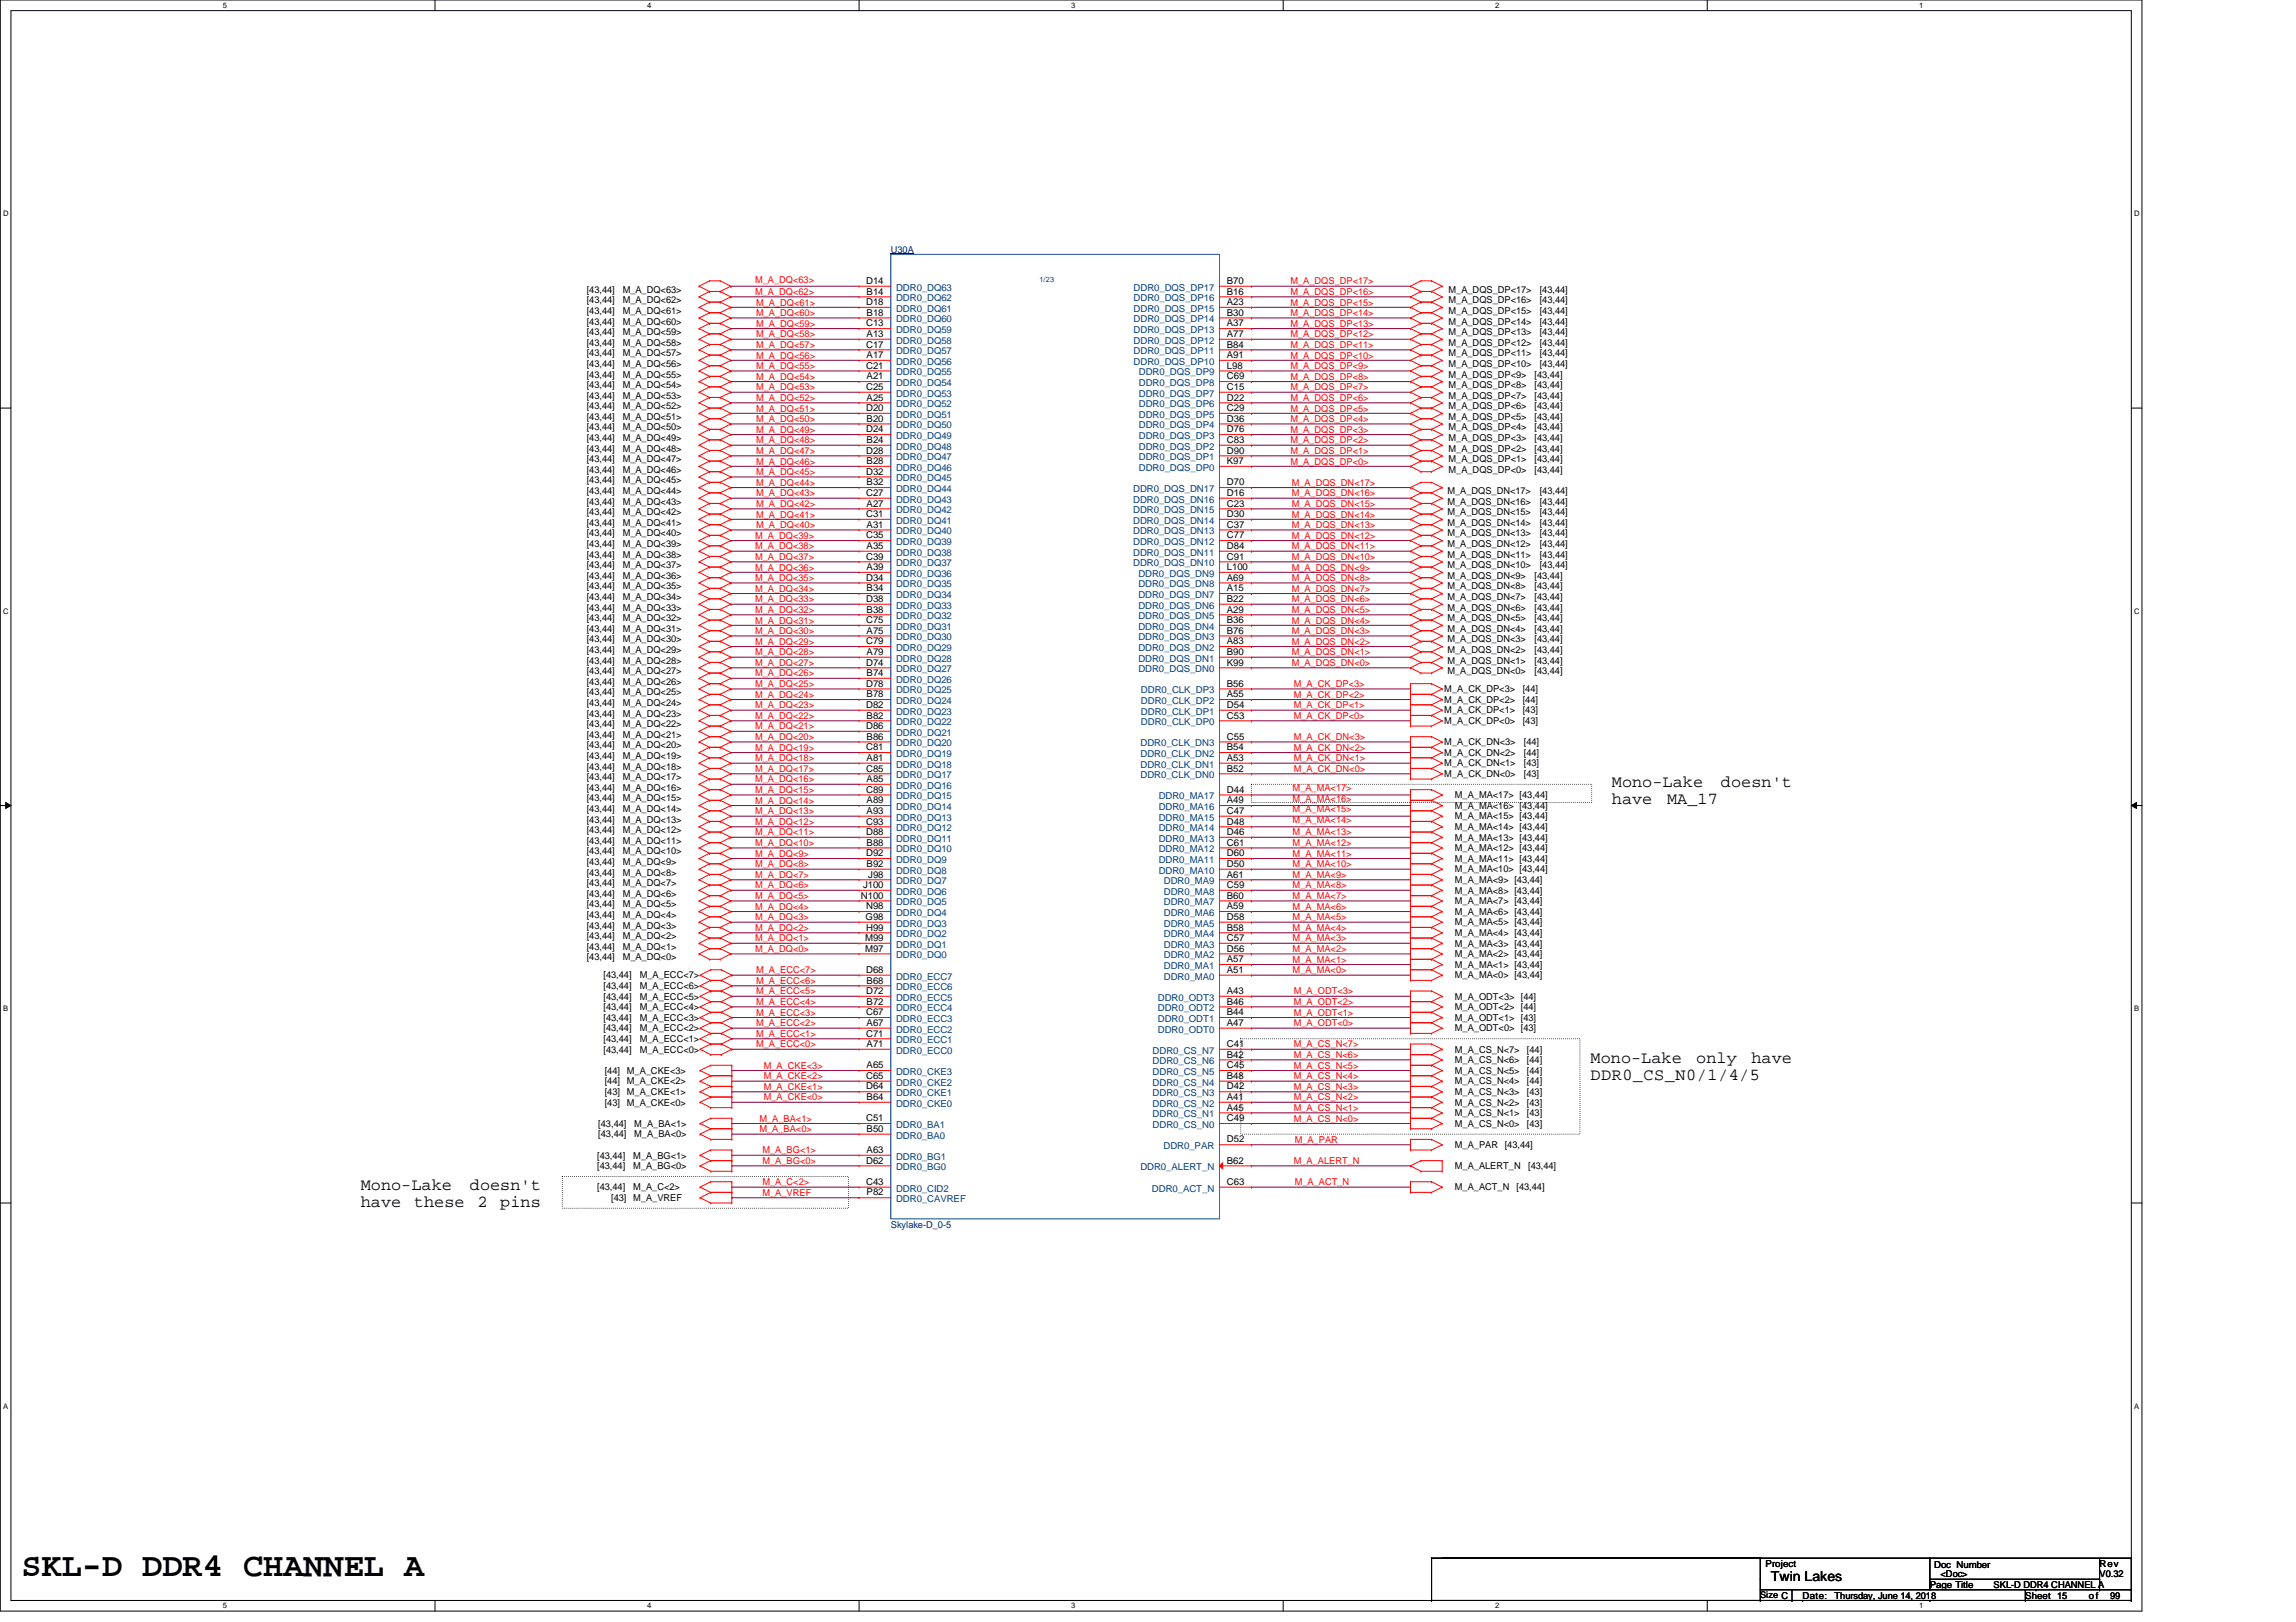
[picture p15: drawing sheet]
<svg xmlns="http://www.w3.org/2000/svg" width="297mm" height="210mm" viewBox="0 0 297 210" stroke-linecap="round" stroke-linejoin="round" font-family="sans-serif">
<defs><g id="words">
<text font-size="4.3" x="2.8" y="203.9">SKL-D DDR4 CHANNEL A</text>
<g font-size="2.2">
<text x="208.5" y="101.9">Mono-Lake</text>
<text x="222.6" y="101.9">doesn't</text>
<text x="208.5" y="104.1">have</text>
<text x="215.7" y="104.1">MA_17</text>
<text x="205.8" y="137.5">Mono-Lake</text>
<text x="219.5" y="137.5">only</text>
<text x="226.6" y="137.5">have</text>
<text x="205.8" y="139.7">DDR0_CS_N0/1/4/5</text>
<text x="46.7" y="154">Mono-Lake</text>
<text x="60.8" y="154">doesn't</text>
<text x="46.7" y="156.2">have</text>
<text x="53.5" y="156.2">these</text>
<text x="61.8" y="156.2">2</text>
<text x="64.7" y="156.2">pins</text>
</g>
<text font-size="1.8" x="229.1" y="204.6">Twin Lakes</text>
<g font-size="1.2" fill="#000080">
<text x="115.2" y="32.7">U30A</text>
<text x="115.2" y="158.9">Skylake-D_0-5</text>
</g>
<g font-size="1.2">
<text x="75.9" y="37.9">[43,44]</text>
<text x="75.9" y="39.3">[43,44]</text>
<text x="75.9" y="40.6">[43,44]</text>
<text x="75.9" y="42">[43,44]</text>
<text x="80.6" y="37.9">M_A_DQ&lt;63&gt;</text>
<text x="80.6" y="39.3">M_A_DQ&lt;62&gt;</text>
<text x="80.6" y="40.6">M_A_DQ&lt;61&gt;</text>
<text x="80.6" y="42">M_A_DQ&lt;60&gt;</text>
<text x="112.1" y="36.7">D14</text>
<text x="112.1" y="39.5">D18</text>
<text x="112.1" y="40.9">B18</text>
<text x="112.1" y="38.1">B14</text>
<text x="158.7" y="40.9">B30</text>
<text x="158.7" y="39.5">A23</text>
<text x="158.7" y="38.1">B16</text>
<text x="158.7" y="36.7">B70</text>
<text x="187.4" y="40.6">M_A_DQS_DP&lt;15&gt;</text>
<text x="187.4" y="42">M_A_DQS_DP&lt;14&gt;</text>
<text x="187.4" y="37.9">M_A_DQS_DP&lt;17&gt;</text>
<text x="187.4" y="39.3">M_A_DQS_DP&lt;16&gt;</text>
<text x="199.2" y="40.6">[43,44]</text>
<text x="199.2" y="42">[43,44]</text>
<text x="199.2" y="37.9">[43,44]</text>
<text x="199.2" y="39.3">[43,44]</text>
<text x="75.9" y="43.4">[43,44]</text>
<text x="75.9" y="44.7">[43,44]</text>
<text x="75.9" y="46.1">[43,44]</text>
<text x="75.9" y="47.5">[43,44]</text>
<text x="80.6" y="43.4">M_A_DQ&lt;59&gt;</text>
<text x="80.6" y="44.7">M_A_DQ&lt;58&gt;</text>
<text x="80.6" y="46.1">M_A_DQ&lt;57&gt;</text>
<text x="80.6" y="47.5">M_A_DQ&lt;56&gt;</text>
<text x="112.1" y="47.7">C21</text>
<text x="112.1" y="45">C17</text>
<text x="112.1" y="42.2">C13</text>
<text x="112.1" y="46.3">A17</text>
<text x="112.1" y="43.6">A13</text>
<text x="158.7" y="47.7">L98</text>
<text x="158.7" y="46.3">A91</text>
<text x="158.7" y="45">B84</text>
<text x="158.7" y="43.6">A77</text>
<text x="158.7" y="42.2">A37</text>
<text x="187.4" y="46.1">M_A_DQS_DP&lt;11&gt;</text>
<text x="187.4" y="47.5">M_A_DQS_DP&lt;10&gt;</text>
<text x="187.4" y="43.4">M_A_DQS_DP&lt;13&gt;</text>
<text x="187.4" y="44.7">M_A_DQS_DP&lt;12&gt;</text>
<text x="199.2" y="46.1">[43,44]</text>
<text x="199.2" y="47.5">[43,44]</text>
<text x="199.2" y="43.4">[43,44]</text>
<text x="199.2" y="44.7">[43,44]</text>
<text x="75.9" y="48.9">[43,44]</text>
<text x="75.9" y="50.2">[43,44]</text>
<text x="75.9" y="51.6">[43,44]</text>
<text x="75.9" y="53">[43,44]</text>
<text x="80.6" y="48.9">M_A_DQ&lt;55&gt;</text>
<text x="80.6" y="50.2">M_A_DQ&lt;54&gt;</text>
<text x="80.6" y="51.6">M_A_DQ&lt;53&gt;</text>
<text x="80.6" y="53">M_A_DQ&lt;52&gt;</text>
<text x="112.1" y="53.2">D20</text>
<text x="112.1" y="50.5">C25</text>
<text x="112.1" y="51.8">A25</text>
<text x="112.1" y="49.1">A21</text>
<text x="158.7" y="53.2">C29</text>
<text x="158.7" y="51.8">D22</text>
<text x="158.7" y="50.5">C15</text>
<text x="158.7" y="49.1">C69</text>
<text x="187.4" y="51.6">M_A_DQS_DP&lt;7&gt;</text>
<text x="187.4" y="53">M_A_DQS_DP&lt;6&gt;</text>
<text x="187.4" y="50.2">M_A_DQS_DP&lt;8&gt;</text>
<text x="187.4" y="48.9">M_A_DQS_DP&lt;9&gt;</text>
<text x="198.5" y="51.6">[43,44]</text>
<text x="198.5" y="53">[43,44]</text>
<text x="198.5" y="50.2">[43,44]</text>
<text x="198.5" y="48.9">[43,44]</text>
<text x="75.9" y="54.3">[43,44]</text>
<text x="75.9" y="55.7">[43,44]</text>
<text x="75.9" y="57.1">[43,44]</text>
<text x="75.9" y="58.5">[43,44]</text>
<text x="75.9" y="59.8">[43,44]</text>
<text x="80.6" y="54.3">M_A_DQ&lt;51&gt;</text>
<text x="80.6" y="55.7">M_A_DQ&lt;50&gt;</text>
<text x="80.6" y="57.1">M_A_DQ&lt;49&gt;</text>
<text x="80.6" y="58.5">M_A_DQ&lt;48&gt;</text>
<text x="80.6" y="59.8">M_A_DQ&lt;47&gt;</text>
<text x="112.1" y="58.7">D28</text>
<text x="112.1" y="55.9">D24</text>
<text x="112.1" y="57.3">B24</text>
<text x="112.1" y="54.6">B20</text>
<text x="158.7" y="57.3">C83</text>
<text x="158.7" y="55.9">D76</text>
<text x="158.7" y="54.6">D36</text>
<text x="158.7" y="58.7">D90</text>
<text x="187.4" y="55.7">M_A_DQS_DP&lt;4&gt;</text>
<text x="187.4" y="54.3">M_A_DQS_DP&lt;5&gt;</text>
<text x="187.4" y="58.5">M_A_DQS_DP&lt;2&gt;</text>
<text x="187.4" y="57.1">M_A_DQS_DP&lt;3&gt;</text>
<text x="187.4" y="59.8">M_A_DQS_DP&lt;1&gt;</text>
<text x="198.5" y="55.7">[43,44]</text>
<text x="198.5" y="54.3">[43,44]</text>
<text x="198.5" y="58.5">[43,44]</text>
<text x="198.5" y="57.1">[43,44]</text>
<text x="198.5" y="59.8">[43,44]</text>
<text x="75.9" y="61.2">[43,44]</text>
<text x="75.9" y="62.6">[43,44]</text>
<text x="75.9" y="63.9">[43,44]</text>
<text x="75.9" y="65.3">[43,44]</text>
<text x="80.6" y="61.2">M_A_DQ&lt;46&gt;</text>
<text x="80.6" y="62.6">M_A_DQ&lt;45&gt;</text>
<text x="80.6" y="63.9">M_A_DQ&lt;44&gt;</text>
<text x="80.6" y="65.3">M_A_DQ&lt;43&gt;</text>
<text x="112.1" y="64.2">C27</text>
<text x="112.1" y="61.4">D32</text>
<text x="112.1" y="65.6">A27</text>
<text x="112.1" y="62.8">B32</text>
<text x="112.1" y="60">B28</text>
<text x="158.7" y="60">K97</text>
<text x="158.7" y="65.6">C23</text>
<text x="158.7" y="64.2">D16</text>
<text x="158.7" y="62.8">D70</text>
<text x="187.3" y="65.3">M_A_DQS_DN&lt;16&gt;</text>
<text x="187.3" y="63.9">M_A_DQS_DN&lt;17&gt;</text>
<text x="187.4" y="61.2">M_A_DQS_DP&lt;0&gt;</text>
<text x="198.5" y="61.2">[43,44]</text>
<text x="199.2" y="65.3">[43,44]</text>
<text x="199.2" y="63.9">[43,44]</text>
<text x="75.9" y="66.7">[43,44]</text>
<text x="75.9" y="68.1">[43,44]</text>
<text x="75.9" y="69.4">[43,44]</text>
<text x="75.9" y="70.8">[43,44]</text>
<text x="80.6" y="66.7">M_A_DQ&lt;42&gt;</text>
<text x="80.6" y="68.1">M_A_DQ&lt;41&gt;</text>
<text x="80.6" y="69.4">M_A_DQ&lt;40&gt;</text>
<text x="80.6" y="70.8">M_A_DQ&lt;39&gt;</text>
<text x="112.1" y="69.7">C35</text>
<text x="112.1" y="66.9">C31</text>
<text x="112.1" y="71">A35</text>
<text x="112.1" y="68.3">A31</text>
<text x="158.7" y="71">D84</text>
<text x="158.7" y="69.7">C77</text>
<text x="158.7" y="68.3">C37</text>
<text x="158.7" y="66.9">D30</text>
<text x="187.3" y="69.4">M_A_DQS_DN&lt;13&gt;</text>
<text x="187.3" y="66.7">M_A_DQS_DN&lt;15&gt;</text>
<text x="187.3" y="68.1">M_A_DQS_DN&lt;14&gt;</text>
<text x="187.3" y="70.8">M_A_DQS_DN&lt;12&gt;</text>
<text x="199.2" y="69.4">[43,44]</text>
<text x="199.2" y="66.7">[43,44]</text>
<text x="199.2" y="68.1">[43,44]</text>
<text x="199.2" y="70.8">[43,44]</text>
<text x="75.9" y="72.2">[43,44]</text>
<text x="75.9" y="73.6">[43,44]</text>
<text x="75.9" y="74.9">[43,44]</text>
<text x="75.9" y="76.3">[43,44]</text>
<text x="75.9" y="77.7">[43,44]</text>
<text x="80.6" y="72.2">M_A_DQ&lt;38&gt;</text>
<text x="80.6" y="73.6">M_A_DQ&lt;37&gt;</text>
<text x="80.6" y="74.9">M_A_DQ&lt;36&gt;</text>
<text x="80.6" y="76.3">M_A_DQ&lt;35&gt;</text>
<text x="80.6" y="77.7">M_A_DQ&lt;34&gt;</text>
<text x="112.1" y="77.9">D38</text>
<text x="112.1" y="75.1">D34</text>
<text x="112.1" y="72.4">C39</text>
<text x="112.1" y="76.5">B34</text>
<text x="112.1" y="73.8">A39</text>
<text x="158.7" y="77.9">B22</text>
<text x="158.7" y="76.5">A15</text>
<text x="158.7" y="75.1">A69</text>
<text x="158.7" y="73.8">L100</text>
<text x="158.7" y="72.4">C91</text>
<text x="187.3" y="77.7">M_A_DQS_DN&lt;7&gt;</text>
<text x="187.3" y="76.3">M_A_DQS_DN&lt;8&gt;</text>
<text x="187.3" y="72.2">M_A_DQS_DN&lt;11&gt;</text>
<text x="187.3" y="74.9">M_A_DQS_DN&lt;9&gt;</text>
<text x="187.3" y="73.6">M_A_DQS_DN&lt;10&gt;</text>
<text x="198.5" y="77.7">[43,44]</text>
<text x="198.5" y="76.3">[43,44]</text>
<text x="198.5" y="74.9">[43,44]</text>
<text x="199.2" y="72.2">[43,44]</text>
<text x="199.2" y="73.6">[43,44]</text>
<text x="75.9" y="79">[43,44]</text>
<text x="75.9" y="80.4">[43,44]</text>
<text x="75.9" y="81.8">[43,44]</text>
<text x="75.9" y="83.1">[43,44]</text>
<text x="80.6" y="79">M_A_DQ&lt;33&gt;</text>
<text x="80.6" y="80.4">M_A_DQ&lt;32&gt;</text>
<text x="80.6" y="81.8">M_A_DQ&lt;31&gt;</text>
<text x="80.6" y="83.1">M_A_DQ&lt;30&gt;</text>
<text x="112.1" y="83.4">C79</text>
<text x="112.1" y="80.6">C75</text>
<text x="112.1" y="82">A75</text>
<text x="112.1" y="79.3">B38</text>
<text x="158.7" y="83.4">A83</text>
<text x="158.7" y="82">B76</text>
<text x="158.7" y="80.6">B36</text>
<text x="158.7" y="79.3">A29</text>
<text x="187.3" y="81.8">M_A_DQS_DN&lt;4&gt;</text>
<text x="187.3" y="79">M_A_DQS_DN&lt;6&gt;</text>
<text x="187.3" y="80.4">M_A_DQS_DN&lt;5&gt;</text>
<text x="187.3" y="83.1">M_A_DQS_DN&lt;3&gt;</text>
<text x="198.5" y="81.8">[43,44]</text>
<text x="198.5" y="79">[43,44]</text>
<text x="198.5" y="80.4">[43,44]</text>
<text x="198.5" y="83.1">[43,44]</text>
<text x="75.9" y="84.5">[43,44]</text>
<text x="75.9" y="85.9">[43,44]</text>
<text x="75.9" y="87.3">[43,44]</text>
<text x="75.9" y="88.6">[43,44]</text>
<text x="80.6" y="84.5">M_A_DQ&lt;29&gt;</text>
<text x="80.6" y="85.9">M_A_DQ&lt;28&gt;</text>
<text x="80.6" y="87.3">M_A_DQ&lt;27&gt;</text>
<text x="80.6" y="88.6">M_A_DQ&lt;26&gt;</text>
<text x="112.1" y="88.9">D78</text>
<text x="112.1" y="86.1">D74</text>
<text x="112.1" y="87.5">B74</text>
<text x="112.1" y="84.8">A79</text>
<text x="158.7" y="86.1">K99</text>
<text x="158.7" y="84.8">B90</text>
<text x="158.7" y="88.9">B56</text>
<text x="186.9" y="89.6">M_A_CK_DP&lt;3&gt;</text>
<text x="187.3" y="84.5">M_A_DQS_DN&lt;2&gt;</text>
<text x="187.3" y="87.3">M_A_DQS_DN&lt;0&gt;</text>
<text x="187.3" y="85.9">M_A_DQS_DN&lt;1&gt;</text>
<text x="197" y="89.6">[44]</text>
<text x="198.5" y="84.5">[43,44]</text>
<text x="198.5" y="87.3">[43,44]</text>
<text x="198.5" y="85.9">[43,44]</text>
<text x="75.9" y="90">[43,44]</text>
<text x="75.9" y="91.4">[43,44]</text>
<text x="75.9" y="92.8">[43,44]</text>
<text x="75.9" y="94.1">[43,44]</text>
<text x="75.9" y="95.5">[43,44]</text>
<text x="80.6" y="90">M_A_DQ&lt;25&gt;</text>
<text x="80.6" y="91.4">M_A_DQ&lt;24&gt;</text>
<text x="80.6" y="92.8">M_A_DQ&lt;23&gt;</text>
<text x="80.6" y="94.1">M_A_DQ&lt;22&gt;</text>
<text x="80.6" y="95.5">M_A_DQ&lt;21&gt;</text>
<text x="112.1" y="94.3">D86</text>
<text x="112.1" y="91.6">D82</text>
<text x="112.1" y="95.7">B86</text>
<text x="112.1" y="93">B82</text>
<text x="112.1" y="90.2">B78</text>
<text x="158.7" y="93">C53</text>
<text x="158.7" y="91.6">D54</text>
<text x="158.7" y="90.2">A55</text>
<text x="158.7" y="95.7">C55</text>
<text x="186.9" y="91">M_A_CK_DP&lt;2&gt;</text>
<text x="186.9" y="93.7">M_A_CK_DP&lt;0&gt;</text>
<text x="186.9" y="92.3">M_A_CK_DP&lt;1&gt;</text>
<text x="197" y="91">[44]</text>
<text x="197" y="93.7">[43]</text>
<text x="197" y="92.3">[43]</text>
<text x="75.9" y="96.9">[43,44]</text>
<text x="75.9" y="98.2">[43,44]</text>
<text x="75.9" y="99.6">[43,44]</text>
<text x="75.9" y="101">[43,44]</text>
<text x="80.6" y="96.9">M_A_DQ&lt;20&gt;</text>
<text x="80.6" y="98.2">M_A_DQ&lt;19&gt;</text>
<text x="80.6" y="99.6">M_A_DQ&lt;18&gt;</text>
<text x="80.6" y="101">M_A_DQ&lt;17&gt;</text>
<text x="112.1" y="99.8">C85</text>
<text x="112.1" y="97.1">C81</text>
<text x="112.1" y="101.2">A85</text>
<text x="112.1" y="98.5">A81</text>
<text x="158.7" y="99.8">B52</text>
<text x="158.7" y="98.5">A53</text>
<text x="158.7" y="97.1">B54</text>
<text x="186.9" y="97.8">M_A_CK_DN&lt;2&gt;</text>
<text x="186.9" y="96.5">M_A_CK_DN&lt;3&gt;</text>
<text x="186.9" y="100.6">M_A_CK_DN&lt;0&gt;</text>
<text x="186.9" y="99.2">M_A_CK_DN&lt;1&gt;</text>
<text x="197.1" y="97.8">[44]</text>
<text x="197.1" y="96.5">[44]</text>
<text x="197.1" y="100.6">[43]</text>
<text x="197.1" y="99.2">[43]</text>
<text x="75.9" y="102.3">[43,44]</text>
<text x="75.9" y="103.7">[43,44]</text>
<text x="75.9" y="105.1">[43,44]</text>
<text x="75.9" y="106.5">[43,44]</text>
<text x="75.9" y="107.8">[43,44]</text>
<text x="80.6" y="102.3">M_A_DQ&lt;16&gt;</text>
<text x="80.6" y="103.7">M_A_DQ&lt;15&gt;</text>
<text x="80.6" y="105.1">M_A_DQ&lt;14&gt;</text>
<text x="80.6" y="106.5">M_A_DQ&lt;13&gt;</text>
<text x="80.6" y="107.8">M_A_DQ&lt;12&gt;</text>
<text x="112.1" y="106.7">C93</text>
<text x="112.1" y="102.6">C89</text>
<text x="112.1" y="105.3">A93</text>
<text x="112.1" y="103.9">A89</text>
<text x="158.7" y="106.7">D48</text>
<text x="158.7" y="105.3">C47</text>
<text x="158.7" y="103.9">A49</text>
<text x="158.7" y="102.6">D44</text>
<text x="188.2" y="106">M_A_MA&lt;15&gt; [43,44]</text>
<text x="188.2" y="104.7">M_A_MA&lt;16&gt; [43,44]</text>
<text x="188.2" y="107.4">M_A_MA&lt;14&gt; [43,44]</text>
<text x="188.2" y="103.3">M_A_MA&lt;17&gt; [43,44]</text>
<text x="75.9" y="109.2">[43,44]</text>
<text x="75.9" y="110.6">[43,44]</text>
<text x="75.9" y="112">[43,44]</text>
<text x="75.9" y="113.3">[43,44]</text>
<text x="80.6" y="109.2">M_A_DQ&lt;11&gt;</text>
<text x="80.6" y="110.6">M_A_DQ&lt;10&gt;</text>
<text x="80.6" y="112">M_A_DQ&lt;9&gt;</text>
<text x="80.6" y="113.3">M_A_DQ&lt;8&gt;</text>
<text x="112.1" y="110.8">D92</text>
<text x="112.1" y="108.1">D88</text>
<text x="112.1" y="112.2">B92</text>
<text x="112.1" y="109.4">B88</text>
<text x="112.3" y="113.6">J98</text>
<text x="158.7" y="113.6">A61</text>
<text x="158.7" y="112.2">D50</text>
<text x="158.7" y="110.8">D60</text>
<text x="158.7" y="109.4">C61</text>
<text x="158.7" y="108.1">D46</text>
<text x="188.2" y="112.9">M_A_MA&lt;10&gt; [43,44]</text>
<text x="188.2" y="111.5">M_A_MA&lt;11&gt; [43,44]</text>
<text x="188.2" y="110.2">M_A_MA&lt;12&gt; [43,44]</text>
<text x="188.2" y="108.8">M_A_MA&lt;13&gt; [43,44]</text>
<text x="75.9" y="114.7">[43,44]</text>
<text x="75.9" y="116.1">[43,44]</text>
<text x="75.9" y="117.4">[43,44]</text>
<text x="75.9" y="118.8">[43,44]</text>
<text x="80.6" y="114.7">M_A_DQ&lt;7&gt;</text>
<text x="80.6" y="116.1">M_A_DQ&lt;6&gt;</text>
<text x="80.6" y="117.4">M_A_DQ&lt;5&gt;</text>
<text x="80.6" y="118.8">M_A_DQ&lt;4&gt;</text>
<text x="111.4" y="116.3">N100</text>
<text x="111.7" y="114.9">J100</text>
<text x="112" y="119">G98</text>
<text x="112.1" y="117.7">N98</text>
<text x="158.7" y="114.9">C59</text>
<text x="158.7" y="116.3">B60</text>
<text x="158.7" y="117.7">A59</text>
<text x="158.7" y="119">D58</text>
<text x="188.2" y="119.8">M_A_MA&lt;5&gt; [43,44]</text>
<text x="188.2" y="118.4">M_A_MA&lt;6&gt; [43,44]</text>
<text x="188.2" y="117">M_A_MA&lt;7&gt; [43,44]</text>
<text x="188.2" y="115.7">M_A_MA&lt;8&gt; [43,44]</text>
<text x="188.2" y="114.3">M_A_MA&lt;9&gt; [43,44]</text>
<text x="75.9" y="120.2">[43,44]</text>
<text x="75.9" y="121.6">[43,44]</text>
<text x="75.9" y="122.9">[43,44]</text>
<text x="75.9" y="124.3">[43,44]</text>
<text x="80.6" y="120.2">M_A_DQ&lt;3&gt;</text>
<text x="80.6" y="121.6">M_A_DQ&lt;2&gt;</text>
<text x="80.6" y="122.9">M_A_DQ&lt;1&gt;</text>
<text x="80.6" y="124.3">M_A_DQ&lt;0&gt;</text>
<text x="111.9" y="123.1">M97</text>
<text x="111.9" y="121.8">M99</text>
<text x="112.1" y="125.9">D68</text>
<text x="112.1" y="120.4">H99</text>
<text x="158.7" y="120.4">B58</text>
<text x="158.7" y="121.8">C57</text>
<text x="158.7" y="123.1">D56</text>
<text x="158.7" y="124.5">A57</text>
<text x="158.7" y="125.9">A51</text>
<text x="188.2" y="125.3">M_A_MA&lt;1&gt; [43,44]</text>
<text x="188.2" y="123.9">M_A_MA&lt;2&gt; [43,44]</text>
<text x="188.2" y="122.5">M_A_MA&lt;3&gt; [43,44]</text>
<text x="188.2" y="121.1">M_A_MA&lt;4&gt; [43,44]</text>
<text x="78.1" y="130.7">[43,44]</text>
<text x="78.1" y="126.6">[43,44]</text>
<text x="78.1" y="129.4">[43,44]</text>
<text x="78.1" y="128">[43,44]</text>
<text x="82.8" y="130.7">M_A_ECC&lt;4&gt;</text>
<text x="82.8" y="126.6">M_A_ECC&lt;7&gt;</text>
<text x="82.8" y="129.4">M_A_ECC&lt;5&gt;</text>
<text x="82.8" y="128">M_A_ECC&lt;6&gt;</text>
<text x="112.1" y="131.4">C67</text>
<text x="112.1" y="128.6">D72</text>
<text x="112.1" y="130">B72</text>
<text x="112.1" y="127.3">B68</text>
<text x="158.7" y="131.4">B44</text>
<text x="158.7" y="128.6">A43</text>
<text x="158.7" y="130">B46</text>
<text x="188.2" y="126.6">M_A_MA&lt;0&gt; [43,44]</text>
<text x="188.2" y="130.7">M_A_ODT&lt;2&gt; [44]</text>
<text x="188.2" y="129.4">M_A_ODT&lt;3&gt; [44]</text>
<text x="78.1" y="136.2">[43,44]</text>
<text x="78.1" y="134.9">[43,44]</text>
<text x="78.1" y="133.5">[43,44]</text>
<text x="78.1" y="132.1">[43,44]</text>
<text x="82.8" y="136.2">M_A_ECC&lt;0&gt;</text>
<text x="82.8" y="134.9">M_A_ECC&lt;1&gt;</text>
<text x="82.8" y="133.5">M_A_ECC&lt;2&gt;</text>
<text x="82.8" y="132.1">M_A_ECC&lt;3&gt;</text>
<text x="112.1" y="134.1">C71</text>
<text x="112.1" y="135.5">A71</text>
<text x="112.1" y="132.8">A67</text>
<text x="158.7" y="132.8">A47</text>
<text x="158.7" y="135.5">C41</text>
<text x="158.7" y="136.9">B42</text>
<text x="188.2" y="133.5">M_A_ODT&lt;0&gt; [43]</text>
<text x="188.2" y="132.1">M_A_ODT&lt;1&gt; [43]</text>
<text x="188.2" y="136.2">M_A_CS_N&lt;7&gt;</text>
<text x="188.2" y="137.6">M_A_CS_N&lt;6&gt;</text>
<text x="197.5" y="136.2">[44]</text>
<text x="197.5" y="137.6">[44]</text>
<text x="78.2" y="140.3">[44]</text>
<text x="78.2" y="139">[44]</text>
<text x="78.2" y="143.1">[43]</text>
<text x="78.2" y="141.7">[43]</text>
<text x="81.1" y="140.3">M_A_CKE&lt;2&gt;</text>
<text x="81.1" y="139">M_A_CKE&lt;3&gt;</text>
<text x="81.1" y="143.1">M_A_CKE&lt;0&gt;</text>
<text x="81.1" y="141.7">M_A_CKE&lt;1&gt;</text>
<text x="112.1" y="141">D64</text>
<text x="112.1" y="139.6">C65</text>
<text x="112.1" y="142.3">B64</text>
<text x="112.1" y="138.2">A65</text>
<text x="158.7" y="143.7">A45</text>
<text x="158.7" y="138.2">C45</text>
<text x="158.7" y="139.6">B48</text>
<text x="158.7" y="141">D42</text>
<text x="158.7" y="142.3">A41</text>
<text x="188.2" y="140.3">M_A_CS_N&lt;4&gt;</text>
<text x="188.2" y="139">M_A_CS_N&lt;5&gt;</text>
<text x="188.2" y="143.1">M_A_CS_N&lt;2&gt;</text>
<text x="188.2" y="141.7">M_A_CS_N&lt;3&gt;</text>
<text x="197.5" y="140.3">[44]</text>
<text x="197.5" y="139">[44]</text>
<text x="197.5" y="143.1">[43]</text>
<text x="197.5" y="141.7">[43]</text>
<text x="77.3" y="149.9">[43,44]</text>
<text x="77.4" y="147.2">[43,44]</text>
<text x="77.4" y="145.8">[43,44]</text>
<text x="81.9" y="149.9">M_A_BG&lt;1&gt;</text>
<text x="82.1" y="147.2">M_A_BA&lt;0&gt;</text>
<text x="82.1" y="145.8">M_A_BA&lt;1&gt;</text>
<text x="112.1" y="145.1">C51</text>
<text x="112.1" y="149.2">A63</text>
<text x="112.1" y="146.5">B50</text>
<text x="158.7" y="145.1">C49</text>
<text x="158.7" y="147.8">D52</text>
<text x="188.2" y="145.8">M_A_CS_N&lt;0&gt;</text>
<text x="188.2" y="144.5">M_A_CS_N&lt;1&gt;</text>
<text x="188.2" y="148.6">M_A_PAR [43,44]</text>
<text x="197.5" y="145.8">[43]</text>
<text x="197.5" y="144.5">[43]</text>
<text x="77.3" y="151.3">[43,44]</text>
<text x="77.3" y="154.1">[43,44]</text>
<text x="79.1" y="155.4">[43]</text>
<text x="81.9" y="151.3">M_A_BG&lt;0&gt;</text>
<text x="81.9" y="154.1">M_A_C&lt;2&gt;</text>
<text x="81.9" y="155.4">M_A_VREF</text>
<text x="112.1" y="153.3">C43</text>
<text x="112.1" y="150.6">D62</text>
<text x="112.1" y="154.7">P82</text>
<text x="158.7" y="150.6">B62</text>
<text x="158.7" y="153.3">C63</text>
<text x="188.2" y="154.1">M_A_ACT_N</text>
<text x="188.2" y="151.3">M_A_ALERT_N</text>
<text x="196.2" y="154.1">[43,44]</text>
<text x="197.7" y="151.3">[43,44]</text>
<text x="228.4" y="202.8">Project</text>
<text x="250.2" y="202.9">Doc Number</text>
<text x="271.6" y="202.8">Rev</text>
<text x="227.7" y="206.8">Size C</text>
<text x="233.2" y="206.9">Date:</text>
<text x="237.3" y="206.9">Thursday, June 14, 2018</text>
<text x="249.7" y="205.5">Page Title</text>
<text x="251.1" y="204.1">&lt;Doc&gt;</text>
<text x="257.9" y="205.5">SKL-D DDR4 CHANNEL A</text>
<text x="262" y="206.9">Sheet 15</text>
<text x="270.3" y="206.9">of</text>
<text x="271.6" y="204.1">V0.32</text>
<text x="273" y="206.9">99</text>
</g>
<g font-size="1.2" fill="#f00">
<text x="97.7" y="36.7">M_A_DQ&lt;63&gt;</text>
<text x="97.7" y="38.2">M_A_DQ&lt;62&gt;</text>
<text x="97.8" y="39.5">M_A_DQ&lt;61&gt;</text>
<text x="97.8" y="40.9">M_A_DQ&lt;60&gt;</text>
<text x="167" y="39.5">M_A_DQS_DP&lt;15&gt;</text>
<text x="167" y="40.9">M_A_DQS_DP&lt;14&gt;</text>
<text x="167" y="36.8">M_A_DQS_DP&lt;17&gt;</text>
<text x="167" y="38.2">M_A_DQS_DP&lt;16&gt;</text>
<text x="97.8" y="42.3">M_A_DQ&lt;59&gt;</text>
<text x="97.8" y="43.6">M_A_DQ&lt;58&gt;</text>
<text x="97.8" y="45">M_A_DQ&lt;57&gt;</text>
<text x="97.8" y="46.4">M_A_DQ&lt;56&gt;</text>
<text x="97.8" y="47.8">M_A_DQ&lt;55&gt;</text>
<text x="167" y="47.8">M_A_DQS_DP&lt;9&gt;</text>
<text x="167" y="45">M_A_DQS_DP&lt;11&gt;</text>
<text x="167" y="46.4">M_A_DQS_DP&lt;10&gt;</text>
<text x="167" y="42.3">M_A_DQS_DP&lt;13&gt;</text>
<text x="167" y="43.6">M_A_DQS_DP&lt;12&gt;</text>
<text x="97.8" y="49.1">M_A_DQ&lt;54&gt;</text>
<text x="97.8" y="50.5">M_A_DQ&lt;53&gt;</text>
<text x="97.8" y="51.9">M_A_DQ&lt;52&gt;</text>
<text x="97.8" y="53.3">M_A_DQ&lt;51&gt;</text>
<text x="167" y="50.5">M_A_DQS_DP&lt;7&gt;</text>
<text x="167" y="51.9">M_A_DQS_DP&lt;6&gt;</text>
<text x="167" y="53.3">M_A_DQS_DP&lt;5&gt;</text>
<text x="167" y="49.1">M_A_DQS_DP&lt;8&gt;</text>
<text x="97.8" y="54.6">M_A_DQ&lt;50&gt;</text>
<text x="97.8" y="56">M_A_DQ&lt;49&gt;</text>
<text x="97.8" y="57.4">M_A_DQ&lt;48&gt;</text>
<text x="97.8" y="58.7">M_A_DQ&lt;47&gt;</text>
<text x="167" y="54.6">M_A_DQS_DP&lt;4&gt;</text>
<text x="167" y="56">M_A_DQS_DP&lt;3&gt;</text>
<text x="167" y="57.4">M_A_DQS_DP&lt;2&gt;</text>
<text x="167" y="58.7">M_A_DQS_DP&lt;1&gt;</text>
<text x="97.8" y="60.1">M_A_DQ&lt;46&gt;</text>
<text x="97.8" y="61.5">M_A_DQ&lt;45&gt;</text>
<text x="97.8" y="62.8">M_A_DQ&lt;44&gt;</text>
<text x="97.8" y="64.2">M_A_DQ&lt;43&gt;</text>
<text x="97.8" y="65.6">M_A_DQ&lt;42&gt;</text>
<text x="167" y="60.1">M_A_DQS_DP&lt;0&gt;</text>
<text x="167.1" y="64.2">M_A_DQS_DN&lt;16&gt;</text>
<text x="167.1" y="65.6">M_A_DQS_DN&lt;15&gt;</text>
<text x="167.1" y="62.8">M_A_DQS_DN&lt;17&gt;</text>
<text x="97.7" y="69.7">M_A_DQ&lt;39&gt;</text>
<text x="97.7" y="71.1">M_A_DQ&lt;38&gt;</text>
<text x="97.8" y="67">M_A_DQ&lt;41&gt;</text>
<text x="97.8" y="68.3">M_A_DQ&lt;40&gt;</text>
<text x="167.1" y="69.7">M_A_DQS_DN&lt;12&gt;</text>
<text x="167.1" y="71.1">M_A_DQS_DN&lt;11&gt;</text>
<text x="167.1" y="67">M_A_DQS_DN&lt;14&gt;</text>
<text x="167.1" y="68.3">M_A_DQS_DN&lt;13&gt;</text>
<text x="97.7" y="72.5">M_A_DQ&lt;37&gt;</text>
<text x="97.7" y="73.8">M_A_DQ&lt;36&gt;</text>
<text x="97.7" y="75.2">M_A_DQ&lt;35&gt;</text>
<text x="97.7" y="76.6">M_A_DQ&lt;34&gt;</text>
<text x="97.7" y="77.9">M_A_DQ&lt;33&gt;</text>
<text x="167.1" y="76.6">M_A_DQS_DN&lt;7&gt;</text>
<text x="167.1" y="77.9">M_A_DQS_DN&lt;6&gt;</text>
<text x="167.1" y="75.2">M_A_DQS_DN&lt;8&gt;</text>
<text x="167.1" y="72.5">M_A_DQS_DN&lt;10&gt;</text>
<text x="167.1" y="73.8">M_A_DQS_DN&lt;9&gt;</text>
<text x="97.7" y="79.3">M_A_DQ&lt;32&gt;</text>
<text x="97.7" y="80.7">M_A_DQ&lt;31&gt;</text>
<text x="97.7" y="82">M_A_DQ&lt;30&gt;</text>
<text x="97.7" y="83.4">M_A_DQ&lt;29&gt;</text>
<text x="167.1" y="82">M_A_DQS_DN&lt;3&gt;</text>
<text x="167.1" y="83.4">M_A_DQS_DN&lt;2&gt;</text>
<text x="167.1" y="79.3">M_A_DQS_DN&lt;5&gt;</text>
<text x="167.1" y="80.7">M_A_DQS_DN&lt;4&gt;</text>
<text x="97.7" y="84.8">M_A_DQ&lt;28&gt;</text>
<text x="97.7" y="86.2">M_A_DQ&lt;27&gt;</text>
<text x="97.7" y="87.5">M_A_DQ&lt;26&gt;</text>
<text x="97.7" y="88.9">M_A_DQ&lt;25&gt;</text>
<text x="167.1" y="84.8">M_A_DQS_DN&lt;1&gt;</text>
<text x="167.1" y="86.2">M_A_DQS_DN&lt;0&gt;</text>
<text x="167.4" y="88.9">M_A_CK_DP&lt;3&gt;</text>
<text x="97.7" y="90.3">M_A_DQ&lt;24&gt;</text>
<text x="97.7" y="91.7">M_A_DQ&lt;23&gt;</text>
<text x="97.7" y="93">M_A_DQ&lt;22&gt;</text>
<text x="97.7" y="94.4">M_A_DQ&lt;21&gt;</text>
<text x="97.7" y="95.8">M_A_DQ&lt;20&gt;</text>
<text x="167.4" y="90.3">M_A_CK_DP&lt;2&gt;</text>
<text x="167.4" y="91.7">M_A_CK_DP&lt;1&gt;</text>
<text x="167.4" y="93">M_A_CK_DP&lt;0&gt;</text>
<text x="167.4" y="95.8">M_A_CK_DN&lt;3&gt;</text>
<text x="97.7" y="97.1">M_A_DQ&lt;19&gt;</text>
<text x="97.7" y="98.5">M_A_DQ&lt;18&gt;</text>
<text x="97.7" y="99.9">M_A_DQ&lt;17&gt;</text>
<text x="97.7" y="101.3">M_A_DQ&lt;16&gt;</text>
<text x="167.4" y="97.1">M_A_CK_DN&lt;2&gt;</text>
<text x="167.4" y="98.5">M_A_CK_DN&lt;1&gt;</text>
<text x="167.4" y="99.9">M_A_CK_DN&lt;0&gt;</text>
<text x="97.7" y="102.6">M_A_DQ&lt;15&gt;</text>
<text x="97.7" y="104">M_A_DQ&lt;14&gt;</text>
<text x="97.7" y="105.4">M_A_DQ&lt;13&gt;</text>
<text x="97.7" y="106.7">M_A_DQ&lt;12&gt;</text>
<text x="167.2" y="105.1">M_A_MA&lt;15&gt;</text>
<text x="167.2" y="106.5">M_A_MA&lt;14&gt;</text>
<text x="167.2" y="103.8">M_A_MA&lt;16&gt;</text>
<text x="167.2" y="102.4">M_A_MA&lt;17&gt;</text>
<text x="97.7" y="108.1">M_A_DQ&lt;11&gt;</text>
<text x="97.7" y="109.5">M_A_DQ&lt;10&gt;</text>
<text x="97.7" y="110.9">M_A_DQ&lt;9&gt;</text>
<text x="97.7" y="112.2">M_A_DQ&lt;8&gt;</text>
<text x="97.7" y="113.6">M_A_DQ&lt;7&gt;</text>
<text x="167.2" y="110.9">M_A_MA&lt;11&gt;</text>
<text x="167.2" y="112.2">M_A_MA&lt;10&gt;</text>
<text x="167.2" y="113.6">M_A_MA&lt;9&gt;</text>
<text x="167.2" y="108.1">M_A_MA&lt;13&gt;</text>
<text x="167.2" y="109.5">M_A_MA&lt;12&gt;</text>
<text x="97.7" y="115">M_A_DQ&lt;6&gt;</text>
<text x="97.7" y="116.3">M_A_DQ&lt;5&gt;</text>
<text x="97.7" y="117.7">M_A_DQ&lt;4&gt;</text>
<text x="97.7" y="119.1">M_A_DQ&lt;3&gt;</text>
<text x="167.2" y="116.3">M_A_MA&lt;7&gt;</text>
<text x="167.2" y="117.7">M_A_MA&lt;6&gt;</text>
<text x="167.2" y="119.1">M_A_MA&lt;5&gt;</text>
<text x="167.2" y="115">M_A_MA&lt;8&gt;</text>
<text x="97.7" y="120.5">M_A_DQ&lt;2&gt;</text>
<text x="97.7" y="121.8">M_A_DQ&lt;1&gt;</text>
<text x="97.7" y="123.2">M_A_DQ&lt;0&gt;</text>
<text x="97.8" y="125.9">M_A_ECC&lt;7&gt;</text>
<text x="167.2" y="121.8">M_A_MA&lt;3&gt;</text>
<text x="167.2" y="123.2">M_A_MA&lt;2&gt;</text>
<text x="167.2" y="124.6">M_A_MA&lt;1&gt;</text>
<text x="167.2" y="125.9">M_A_MA&lt;0&gt;</text>
<text x="167.2" y="120.5">M_A_MA&lt;4&gt;</text>
<text x="97.8" y="127.3">M_A_ECC&lt;6&gt;</text>
<text x="97.8" y="128.7">M_A_ECC&lt;5&gt;</text>
<text x="97.8" y="130">M_A_ECC&lt;4&gt;</text>
<text x="97.8" y="131.4">M_A_ECC&lt;3&gt;</text>
<text x="167.4" y="128.7">M_A_ODT&lt;3&gt;</text>
<text x="167.4" y="130">M_A_ODT&lt;2&gt;</text>
<text x="167.4" y="131.4">M_A_ODT&lt;1&gt;</text>
<text x="97.8" y="132.8">M_A_ECC&lt;2&gt;</text>
<text x="97.8" y="134.2">M_A_ECC&lt;1&gt;</text>
<text x="97.8" y="135.6">M_A_ECC&lt;0&gt;</text>
<text x="167.4" y="132.8">M_A_ODT&lt;0&gt;</text>
<text x="167.4" y="135.6">M_A_CS_N&lt;7&gt;</text>
<text x="167.4" y="136.9">M_A_CS_N&lt;6&gt;</text>
<text x="98.8" y="138.3">M_A_CKE&lt;3&gt;</text>
<text x="98.8" y="139.7">M_A_CKE&lt;2&gt;</text>
<text x="98.8" y="141">M_A_CKE&lt;1&gt;</text>
<text x="98.8" y="142.4">M_A_CKE&lt;0&gt;</text>
<text x="167.4" y="139.7">M_A_CS_N&lt;4&gt;</text>
<text x="167.4" y="143.8">M_A_CS_N&lt;1&gt;</text>
<text x="167.4" y="138.3">M_A_CS_N&lt;5&gt;</text>
<text x="167.4" y="141">M_A_CS_N&lt;3&gt;</text>
<text x="167.4" y="142.4">M_A_CS_N&lt;2&gt;</text>
<text x="98.3" y="145.1">M_A_BA&lt;1&gt;</text>
<text x="98.3" y="146.5">M_A_BA&lt;0&gt;</text>
<text x="98.7" y="149.3">M_A_BG&lt;1&gt;</text>
<text x="167.4" y="145.1">M_A_CS_N&lt;0&gt;</text>
<text x="167.5" y="147.9">M_A_PAR</text>
<text x="98.7" y="150.6">M_A_BG&lt;0&gt;</text>
<text x="98.7" y="153.4">M_A_C&lt;2&gt;</text>
<text x="98.7" y="154.7">M_A_VREF</text>
<text x="167.4" y="150.6">M_A_ALERT_N</text>
<text x="167.5" y="153.4">M_A_ACT_N</text>
</g>
<g font-size="1.2" fill="#004080">
<text x="115.9" y="37.6">DDR0_DQ63</text>
<text x="115.9" y="41.7">DDR0_DQ60</text>
<text x="115.9" y="40.3">DDR0_DQ61</text>
<text x="115.9" y="39">DDR0_DQ62</text>
<text x="146.7" y="41.7">DDR0_DQS_DP14</text>
<text x="146.7" y="40.3">DDR0_DQS_DP15</text>
<text x="146.7" y="39">DDR0_DQS_DP16</text>
<text x="146.7" y="37.6">DDR0_DQS_DP17</text>
<text x="115.9" y="47.2">DDR0_DQ56</text>
<text x="115.9" y="45.8">DDR0_DQ57</text>
<text x="115.9" y="44.5">DDR0_DQ58</text>
<text x="115.9" y="43.1">DDR0_DQ59</text>
<text x="146.7" y="47.2">DDR0_DQS_DP10</text>
<text x="146.7" y="45.8">DDR0_DQS_DP11</text>
<text x="146.7" y="44.5">DDR0_DQS_DP12</text>
<text x="146.7" y="43.1">DDR0_DQS_DP13</text>
<text x="115.9" y="52.7">DDR0_DQ52</text>
<text x="115.9" y="51.3">DDR0_DQ53</text>
<text x="115.9" y="50">DDR0_DQ54</text>
<text x="115.9" y="48.6">DDR0_DQ55</text>
<text x="147.3" y="52.7">DDR0_DQS_DP6</text>
<text x="147.3" y="51.3">DDR0_DQS_DP7</text>
<text x="147.3" y="50">DDR0_DQS_DP8</text>
<text x="147.3" y="48.6">DDR0_DQS_DP9</text>
<text x="115.9" y="59.6">DDR0_DQ47</text>
<text x="115.9" y="58.2">DDR0_DQ48</text>
<text x="115.9" y="56.8">DDR0_DQ49</text>
<text x="115.9" y="55.4">DDR0_DQ50</text>
<text x="115.9" y="54.1">DDR0_DQ51</text>
<text x="147.3" y="58.2">DDR0_DQS_DP2</text>
<text x="147.3" y="56.8">DDR0_DQS_DP3</text>
<text x="147.3" y="55.4">DDR0_DQS_DP4</text>
<text x="147.3" y="54.1">DDR0_DQS_DP5</text>
<text x="147.3" y="59.6">DDR0_DQS_DP1</text>
<text x="115.9" y="65">DDR0_DQ43</text>
<text x="115.9" y="63.7">DDR0_DQ44</text>
<text x="115.9" y="62.3">DDR0_DQ45</text>
<text x="115.9" y="60.9">DDR0_DQ46</text>
<text x="146.6" y="65">DDR0_DQS_DN16</text>
<text x="146.6" y="63.7">DDR0_DQS_DN17</text>
<text x="147.3" y="60.9">DDR0_DQS_DP0</text>
<text x="115.9" y="71.9">DDR0_DQ38</text>
<text x="115.9" y="70.5">DDR0_DQ39</text>
<text x="115.9" y="69.2">DDR0_DQ40</text>
<text x="115.9" y="67.8">DDR0_DQ41</text>
<text x="115.9" y="66.4">DDR0_DQ42</text>
<text x="146.6" y="71.9">DDR0_DQS_DN11</text>
<text x="146.6" y="70.5">DDR0_DQS_DN12</text>
<text x="146.6" y="69.2">DDR0_DQS_DN13</text>
<text x="146.6" y="67.8">DDR0_DQS_DN14</text>
<text x="146.6" y="66.4">DDR0_DQS_DN15</text>
<text x="115.9" y="77.4">DDR0_DQ34</text>
<text x="115.9" y="76">DDR0_DQ35</text>
<text x="115.9" y="74.6">DDR0_DQ36</text>
<text x="115.9" y="73.3">DDR0_DQ37</text>
<text x="146.6" y="73.3">DDR0_DQS_DN10</text>
<text x="147.3" y="77.4">DDR0_DQS_DN7</text>
<text x="147.3" y="76">DDR0_DQS_DN8</text>
<text x="147.3" y="74.6">DDR0_DQS_DN9</text>
<text x="115.9" y="82.9">DDR0_DQ30</text>
<text x="115.9" y="81.5">DDR0_DQ31</text>
<text x="115.9" y="80.1">DDR0_DQ32</text>
<text x="115.9" y="78.8">DDR0_DQ33</text>
<text x="147.3" y="82.9">DDR0_DQS_DN3</text>
<text x="147.3" y="81.5">DDR0_DQS_DN4</text>
<text x="147.3" y="80.1">DDR0_DQS_DN5</text>
<text x="147.3" y="78.8">DDR0_DQS_DN6</text>
<text x="115.9" y="89.7">DDR0_DQ25</text>
<text x="115.9" y="88.3">DDR0_DQ26</text>
<text x="115.9" y="87">DDR0_DQ27</text>
<text x="115.9" y="84.2">DDR0_DQ29</text>
<text x="115.9" y="85.6">DDR0_DQ28</text>
<text x="147.3" y="87">DDR0_DQS_DN0</text>
<text x="147.3" y="85.6">DDR0_DQS_DN1</text>
<text x="147.3" y="84.2">DDR0_DQS_DN2</text>
<text x="147.6" y="89.7">DDR0_CLK_DP3</text>
<text x="115.9" y="95.2">DDR0_DQ21</text>
<text x="115.9" y="93.9">DDR0_DQ22</text>
<text x="115.9" y="92.5">DDR0_DQ23</text>
<text x="115.9" y="91.1">DDR0_DQ24</text>
<text x="147.6" y="93.9">DDR0_CLK_DP0</text>
<text x="147.6" y="92.5">DDR0_CLK_DP1</text>
<text x="147.6" y="91.1">DDR0_CLK_DP2</text>
<text x="115.9" y="100.7">DDR0_DQ17</text>
<text x="115.9" y="99.3">DDR0_DQ18</text>
<text x="115.9" y="98">DDR0_DQ19</text>
<text x="115.9" y="96.6">DDR0_DQ20</text>
<text x="147.5" y="100.7">DDR0_CLK_DN0</text>
<text x="147.5" y="99.3">DDR0_CLK_DN1</text>
<text x="147.5" y="98">DDR0_CLK_DN2</text>
<text x="147.5" y="96.6">DDR0_CLK_DN3</text>
<text x="115.9" y="107.6">DDR0_DQ12</text>
<text x="115.9" y="106.2">DDR0_DQ13</text>
<text x="115.9" y="104.8">DDR0_DQ14</text>
<text x="115.9" y="103.4">DDR0_DQ15</text>
<text x="115.9" y="102.1">DDR0_DQ16</text>
<text x="149.9" y="107.6">DDR0_MA14</text>
<text x="149.9" y="106.2">DDR0_MA15</text>
<text x="149.9" y="104.8">DDR0_MA16</text>
<text x="149.9" y="103.4">DDR0_MA17</text>
<text x="115.9" y="113.1">DDR0_DQ8</text>
<text x="115.9" y="111.7">DDR0_DQ9</text>
<text x="115.9" y="110.3">DDR0_DQ10</text>
<text x="115.9" y="108.9">DDR0_DQ11</text>
<text x="149.9" y="113.1">DDR0_MA10</text>
<text x="149.9" y="111.7">DDR0_MA11</text>
<text x="149.9" y="110.3">DDR0_MA12</text>
<text x="149.9" y="108.9">DDR0_MA13</text>
<text x="115.9" y="117.2">DDR0_DQ5</text>
<text x="115.9" y="115.8">DDR0_DQ6</text>
<text x="115.9" y="114.4">DDR0_DQ7</text>
<text x="115.9" y="118.5">DDR0_DQ4</text>
<text x="115.9" y="119.9">DDR0_DQ3</text>
<text x="150.6" y="115.8">DDR0_MA8</text>
<text x="150.6" y="114.4">DDR0_MA9</text>
<text x="150.6" y="117.2">DDR0_MA7</text>
<text x="150.6" y="118.5">DDR0_MA6</text>
<text x="150.6" y="119.9">DDR0_MA5</text>
<text x="115.9" y="124">DDR0_DQ0</text>
<text x="115.9" y="122.6">DDR0_DQ1</text>
<text x="115.9" y="121.3">DDR0_DQ2</text>
<text x="150.6" y="121.3">DDR0_MA4</text>
<text x="150.6" y="122.6">DDR0_MA3</text>
<text x="150.6" y="124">DDR0_MA2</text>
<text x="150.6" y="125.4">DDR0_MA1</text>
<text x="115.9" y="130.9">DDR0_ECC4</text>
<text x="115.9" y="129.5">DDR0_ECC5</text>
<text x="115.9" y="128.1">DDR0_ECC6</text>
<text x="115.9" y="126.8">DDR0_ECC7</text>
<text x="149.8" y="129.5">DDR0_ODT3</text>
<text x="149.8" y="130.9">DDR0_ODT2</text>
<text x="150.6" y="126.8">DDR0_MA0</text>
<text x="115.9" y="136.4">DDR0_ECC0</text>
<text x="115.9" y="135">DDR0_ECC1</text>
<text x="115.9" y="133.6">DDR0_ECC2</text>
<text x="115.9" y="132.2">DDR0_ECC3</text>
<text x="149.1" y="136.4">DDR0_CS_N7</text>
<text x="149.1" y="137.7">DDR0_CS_N6</text>
<text x="149.8" y="133.6">DDR0_ODT0</text>
<text x="149.8" y="132.2">DDR0_ODT1</text>
<text x="115.9" y="143.2">DDR0_CKE0</text>
<text x="115.9" y="141.9">DDR0_CKE1</text>
<text x="115.9" y="140.5">DDR0_CKE2</text>
<text x="115.9" y="139.1">DDR0_CKE3</text>
<text x="149.1" y="139.1">DDR0_CS_N5</text>
<text x="149.1" y="140.5">DDR0_CS_N4</text>
<text x="149.1" y="141.9">DDR0_CS_N3</text>
<text x="149.1" y="143.2">DDR0_CS_N2</text>
<text x="115.9" y="147.3">DDR0_BA0</text>
<text x="115.9" y="146">DDR0_BA1</text>
<text x="149.1" y="144.6">DDR0_CS_N1</text>
<text x="149.1" y="146">DDR0_CS_N0</text>
<text x="150.5" y="148.7">DDR0_PAR</text>
<text x="115.9" y="154.2">DDR0_CID2</text>
<text x="115.9" y="155.6">DDR0_CAVREF</text>
<text x="115.9" y="151.4">DDR0_BG0</text>
<text x="115.9" y="150.1">DDR0_BG1</text>
<text x="147.5" y="151.4">DDR0_ALERT_N</text>
<text x="149" y="154.2">DDR0_ACT_N</text>
</g>
<g font-size="1">
<text x="28.8" y="1">5</text>
<text x="83.7" y="1">4</text>
<text x="138.6" y="1">3</text>
<text x="193.4" y="1">2</text>
<text x="248.3" y="1">1</text>
<text x=".4" y="28">D</text>
<text x="276.1" y="28">D</text>
<text x=".4" y="79.4">C</text>
<text x="276.1" y="79.4">C</text>
<text x=".4" y="130.9">B</text>
<text x="276.1" y="130.9">B</text>
<text x=".4" y="182.3">A</text>
<text x="276.1" y="182.3">A</text>
<text x="28.8" y="208.2">5</text>
<text x="83.7" y="208.2">4</text>
<text x="138.6" y="208.2">3</text>
<text x="193.4" y="208.2">2</text>
<text x="248.3" y="208.2">1</text>
</g>
<text font-size="1" fill="#00f" x="134.5" y="36.5">1/23</text>
</g></defs>
<path d="M0 0h277.1v208.5h-277.1zM1.4 1.4h274.3v205.7h-274.3z" fill="none" stroke="#000" stroke-width=".13"/>
<g fill="#fff">
<path d="M28.8 .1h.6v1.1h-.6z"/>
<path d="M28.8 207.3h.6v1.1h-.6z"/>
</g>
<path d="M56.3 0v1.4M56.3 207.1v1.4" fill="none" stroke="#000" stroke-width=".13"/>
<g fill="#fff">
<path d="M83.7 .1h.6v1.1h-.6z"/>
<path d="M83.7 207.3h.6v1.1h-.6z"/>
</g>
<path d="M111.1 0v1.4M111.1 207.1v1.4" fill="none" stroke="#000" stroke-width=".13"/>
<g fill="#fff">
<path d="M138.6 .1h.5v1.1h-.5z"/>
<path d="M138.6 207.3h.5v1.1h-.5z"/>
</g>
<path d="M166 0v1.4M166 207.1v1.4" fill="none" stroke="#000" stroke-width=".13"/>
<g fill="#fff">
<path d="M193.4 .1h.6v1.1h-.6z"/>
<path d="M193.4 207.3h.6v1.1h-.6z"/>
</g>
<path d="M220.9 0v1.4M220.9 207.1v1.4" fill="none" stroke="#000" stroke-width=".13"/>
<g fill="#fff">
<path d="M248.3 .1h.6v1.1h-.6z"/>
<path d="M248.3 207.3h.6v1.1h-.6z"/>
<path d="M.4 27.1h.7v1.1h-.7z"/>
<path d="M276.1 27.1h.7v1.1h-.7z"/>
<path d="M.4 78.5h.7v1.1h-.7z"/>
<path d="M276.1 78.5h.7v1.1h-.7z"/>
</g>
<path d="M0 52.8h1.4M275.7 52.8h1.4" fill="none" stroke="#000" stroke-width=".13"/>
<g fill="#fff">
<path d="M.4 130h.7v1.1h-.7z"/>
<path d="M276.1 130h.6v1.1h-.6z"/>
</g>
<path d="M0 104.2h1.4M.7 103.8l.7 .4-.7 .4zM275.7 104.2l.7-.4v.8zM275.7 104.2h1.4" fill="none" stroke="#000" stroke-width=".13"/>
<path d="M.7 103.8l.7 .4-.7 .4zM275.7 104.2l.7-.4v.8z" fill="#000"/>
<g fill="#fff">
<path d="M.4 181.4h.7v1.1h-.7z"/>
<path d="M276.1 181.4h.6v1.1h-.6z"/>
</g>
<g fill="none" stroke="#000" stroke-width=".13">
<path d="M0 155.7h1.4M275.7 155.7h1.4M185.2 201.6h.1M185.2 207.1h.1M185.2 201.6h90.5M185.2 207.1h90.5M185.2 201.6v5.5M227.7 201.6h.1M227.7 207.1h.1M227.7 205.7h48M227.7 201.6v5.5M231.8 207.1h.1"/>
<path d="M231.8 205.7v1.4M233.2 207.1h.1M249.7 207.1h.1M249.7 201.6h.1M249.7 201.6v4.1M249.7 204.4h21.9M262 207.1h.1M262 205.7v1.4M263.4 205.7h.1M271.6 204.4h.1M271.6 205.7h.1M271.6 201.6v4.1"/>
<path d="M275.7 201.6h.1M275.7 207.1h.1M275.7 205.7h.1M275.7 201.6v5.5"/>
</g>
<path d="M161.9 101.5h44v2.3h-44zM160.5 134.4h43.9v12.4h-43.9zM72.7 152.3h37.1v4.1h-37.1z" fill="none" stroke="#000" stroke-width=".13" stroke-dasharray="0 .3"/>
<g fill="none" stroke="#800040" stroke-width=".13">
<path d="M94.5 37h.1M94.5 38.4h.1M94.5 39.8h.1M94.5 37h16.6M94.5 38.4h16.6M94.5 39.8h16.6M161.9 39.8h.1M161.9 37h.1M161.9 38.4h.1M161.9 37h20.6M161.9 38.4h20.6M161.9 39.8h20.6"/>
<path d="M94.5 41.1h.1M94.5 42.5h.1M94.5 43.9h.1M94.5 45.3h.1M94.5 46.6h.1M94.5 48h.1M94.5 49.4h.1M94.5 50.8h.1M94.5 52.1h.1M94.5 53.5h.1M94.5 54.9h.1M94.5 56.2h.1"/>
<path d="M94.5 57.6h.1M94.5 59h.1M94.5 41.1h16.6M94.5 42.5h16.6M94.5 43.9h16.6M94.5 45.3h16.6M94.5 46.6h16.6M94.5 48h16.6M94.5 49.4h16.6M94.5 50.8h16.6M94.5 52.1h16.6M94.5 53.5h16.6"/>
<path d="M94.5 54.9h16.6M94.5 56.2h16.6M94.5 57.6h16.6M94.5 59h16.6M161.9 50.8h.1M161.9 52.1h.1M161.9 53.5h.1M161.9 54.9h.1M161.9 56.2h.1M161.9 57.6h.1M161.9 59h.1M161.9 49.4h.1"/>
<path d="M161.9 48h.1M161.9 45.3h.1M161.9 46.6h.1M161.9 42.5h.1M161.9 43.9h.1M161.9 41.1h.1M161.9 41.1h20.6M161.9 42.5h20.6M161.9 43.9h20.6M161.9 45.3h20.6M161.9 46.6h20.6M161.9 48h20.6"/>
<path d="M161.9 49.4h20.6M161.9 50.8h20.6M161.9 52.1h20.6M161.9 53.5h20.6M161.9 54.9h20.6M161.9 56.2h20.6M161.9 57.6h20.6M161.9 59h20.6M94.5 60.3h.1M94.5 61.7h.1M94.5 63.1h.1M94.5 64.5h.1"/>
<path d="M94.5 65.8h.1M94.5 67.2h.1M94.5 68.6h.1M94.5 70h.1M94.5 71.3h.1M94.5 72.7h.1M94.5 74.1h.1M94.5 75.4h.1M94.5 76.8h.1M94.5 78.2h.1M94.5 79.6h.1M94.5 60.3h16.6"/>
<path d="M94.5 61.7h16.6M94.5 63.1h16.6M94.5 64.5h16.6M94.5 65.8h16.6M94.5 67.2h16.6M94.5 68.6h16.6M94.5 70h16.6M94.5 71.3h16.6M94.5 72.7h16.6M94.5 74.1h16.6M94.5 75.4h16.6M94.5 76.8h16.6"/>
<path d="M94.5 78.2h16.6M94.5 79.6h16.6M161.9 60.3h.1M161.9 76.8h.1M161.9 78.2h.1M161.9 79.6h.1M161.9 75.4h.1M161.9 70h.1M161.9 71.3h.1M161.9 72.7h.1M161.9 74.1h.1M161.9 64.5h.1"/>
<path d="M161.9 65.8h.1M161.9 67.2h.1M161.9 68.6h.1M161.9 63.1h.1M161.9 60.3h20.6M161.9 63.1h20.6M161.9 64.5h20.6M161.9 65.8h20.6M161.9 67.2h20.6M161.9 68.6h20.6M161.9 70h20.6M161.9 71.3h20.6"/>
<path d="M161.9 72.7h20.6M161.9 74.1h20.6M161.9 75.4h20.6M161.9 76.8h20.6M161.9 78.2h20.6M161.9 79.6h20.6M94.5 80.9h.1M94.5 82.3h.1M94.5 83.7h.1M94.5 85h.1M94.5 86.4h.1M94.5 87.8h.1"/>
<path d="M94.5 89.2h.1M94.5 90.5h.1M94.5 91.9h.1M94.5 93.3h.1M94.5 94.6h.1M94.5 96h.1M94.5 97.4h.1M94.5 98.8h.1M94.5 80.9h16.6M94.5 82.3h16.6M94.5 83.7h16.6M94.5 85h16.6"/>
<path d="M94.5 86.4h16.6M94.5 87.8h16.6M94.5 89.2h16.6M94.5 90.5h16.6M94.5 91.9h16.6M94.5 93.3h16.6M94.5 94.6h16.6M94.5 96h16.6M94.5 97.4h16.6M94.5 98.8h16.6M161.9 89.2h.1M161.9 90.5h.1"/>
<path d="M161.9 91.9h.1M161.9 93.3h.1M161.9 96h.1M161.9 97.4h.1M161.9 98.8h.1M161.9 82.3h.1M161.9 83.7h.1M161.9 85h.1M161.9 86.4h.1M161.9 80.9h.1M161.9 80.9h20.6M161.9 82.3h20.6"/>
<path d="M161.9 83.7h20.6M161.9 85h20.6M161.9 86.4h20.6M161.9 89.2h20.6M161.9 90.5h20.6M161.9 91.9h20.6M161.9 93.3h20.6M161.9 96h20.6M161.9 97.4h20.6M161.9 98.8h20.6M94.5 100.1h.1M94.5 101.5h.1"/>
<path d="M94.5 102.9h.1M94.5 104.2h.1M94.5 105.6h.1M94.5 107h.1M94.5 108.4h.1M94.5 109.7h.1M94.5 111.1h.1M94.5 112.5h.1M94.5 113.9h.1M94.5 115.2h.1M94.5 116.6h.1M94.5 118h.1"/>
<path d="M94.5 119.3h.1M94.5 100.1h16.6M94.5 101.5h16.6M94.5 102.9h16.6M94.5 104.2h16.6M94.5 105.6h16.6M94.5 107h16.6M94.5 108.4h16.6M94.5 109.7h16.6M94.5 111.1h16.6M94.5 112.5h16.6M94.5 113.9h16.6"/>
<path d="M94.5 115.2h16.6M94.5 116.6h16.6M94.5 118h16.6M94.5 119.3h16.6M161.9 100.1h.1M161.9 116.6h.1M161.9 118h.1M161.9 119.3h.1M161.9 111.1h.1M161.9 112.5h.1M161.9 113.9h.1M161.9 115.2h.1"/>
<path d="M161.9 105.6h.1M161.9 107h.1M161.9 108.4h.1M161.9 109.7h.1M161.9 104.2h.1M161.9 102.9h.1M161.9 100.1h20.6M161.9 102.9h20.6M161.9 104.2h20.6M161.9 105.6h20.6M161.9 107h20.6M161.9 108.4h20.6"/>
<path d="M161.9 109.7h20.6M161.9 111.1h20.6M161.9 112.5h20.6M161.9 113.9h20.6M161.9 115.2h20.6M161.9 116.6h20.6M161.9 118h20.6M161.9 119.3h20.6M94.5 120.7h.1M94.5 122.1h.1M94.5 123.4h.1M94.5 120.7h16.6"/>
<path d="M94.5 122.1h16.6M94.5 123.4h16.6M94.7 138.5h.1M94.7 139.9h.1M94.7 126.2h.1M94.7 127.6h.1M94.7 128.9h.1M94.7 130.3h.1M94.7 131.7h.1M94.7 133.1h.1M94.7 134.4h.1M94.7 135.8h.1"/>
<path d="M94.7 126.2h16.4M94.7 128.9h16.4M94.7 130.3h16.4M94.7 131.7h16.4M94.7 133.1h16.4M94.7 138.5h16.4M94.7 139.9h16.4M94.7 127.6h16.4M94.7 134.4h16.4M94.7 135.8h16.4M161.9 122.1h.1M161.9 123.4h.1"/>
<path d="M161.9 124.8h.1M161.9 126.2h.1M161.9 120.7h.1M161.9 128.9h.1M161.9 130.3h.1M161.9 131.7h.1M161.9 133.1h.1M161.9 139.9h.1M161.9 138.5h.1M161.9 135.8h.1M161.9 137.2h.1M161.9 120.7h20.6"/>
<path d="M161.9 122.1h20.6M161.9 123.4h20.6M161.9 124.8h20.6M161.9 126.2h20.6M161.9 128.9h20.6M161.9 130.3h20.6M161.9 131.7h20.6M161.9 133.1h20.6M161.9 138.5h20.6M161.9 139.9h20.6M161.9 135.8h20.6M161.9 137.2h20.6"/>
<path d="M94.7 141.3h.1M94.7 142.6h.1M94.7 149.5h.1M94.7 150.9h.1M94.7 145.4h.1M94.7 146.8h.1M94.7 153.6h.1M94.7 155h.1M94.7 141.3h16.4M94.7 142.6h16.4M94.7 145.4h16.4M94.7 153.6h16.4"/>
<path d="M94.7 149.5h16.4M94.7 150.9h16.4M94.7 146.8h16.4M94.7 155h16.4M161.9 144h.1M161.9 145.4h.1M161.9 153.6h.1M161.9 150.9h.1M161.9 148.1h.1M161.9 141.3h.1M161.9 142.6h.1M161.9 141.3h20.6"/>
<path d="M161.9 142.6h20.6M161.9 144h20.6M161.9 145.4h20.6M161.9 153.6h20.6M161.9 150.9h20.6M161.9 148.1h20.6"/>
</g>
<g fill="none" stroke="#f00" stroke-width=".13">
<path d="M90.4 37h.1M90.4 38.4h.1M90.4 39.8h.1M90.4 37l1.4 .7M90.4 38.4l1.4 .7M90.4 39.8l1.4 .7M91.8 37.7h.1M91.8 36.3h.1M91.8 39.1h.1M91.8 37.7h1.4M91.8 36.3l-1.4 .7M91.8 36.3h1.4"/>
<path d="M91.8 39.1h1.4M91.8 37.7l-1.4 .7M91.8 39.1l-1.4 .7M93.2 37.7h.1M93.2 36.3h.1M93.2 39.1h.1M93.2 36.3l1.3 .7M93.2 37.7l1.3 .7M93.2 39.1l1.3 .7M94.5 37h.1M94.5 38.4h.1M94.5 39.8h.1"/>
<path d="M94.5 37l-1.3 .7M94.5 38.4l-1.3 .7M94.5 39.8l-1.3 .7M111.1 37h.1M111.1 37h4.1M157.8 39.8h4.1M157.8 38.4h4.1M157.8 37h4.1M161.9 39.8h.1M161.9 38.4h.1M161.9 37h.1M182.5 39.8h.1"/>
<path d="M182.5 37h.1M182.5 38.4h.1M182.5 39.8l1.3 .7M182.5 37l1.3 .7M182.5 38.4l1.3 .7M183.8 39.1h.1M183.8 37.7h.1M183.8 36.3h.1M183.8 37.7h1.4M183.8 36.3h1.4M183.8 39.1h1.4M183.8 39.1l-1.3 .7"/>
<path d="M183.8 36.3l-1.3 .7M183.8 37.7l-1.3 .7M185.2 39.1h.1M185.2 37.7h.1M185.2 36.3h.1M185.2 39.1l1.4 .7M185.2 36.3l1.4 .7M185.2 37.7l1.4 .7M186.6 39.8h.1M186.6 37h.1M186.6 38.4h.1M186.6 39.8l-1.4 .7"/>
<path d="M186.6 37l-1.4 .7M186.6 38.4l-1.4 .7M90.4 41.1h.1M90.4 42.5h.1M90.4 43.9h.1M90.4 45.3h.1M90.4 46.6h.1M90.4 48h.1M90.4 49.4h.1M90.4 50.8h.1M90.4 52.1h.1M90.4 53.5h.1"/>
<path d="M90.4 54.9h.1M90.4 56.2h.1M90.4 57.6h.1M90.4 59h.1M90.4 41.1l1.4 .7M90.4 42.5l1.4 .7M90.4 43.9l1.4 .7M90.4 45.3l1.4 .7M90.4 46.6l1.4 .7M90.4 48l1.4 .7M90.4 49.4l1.4 .7M90.4 50.8l1.4 .6"/>
<path d="M90.4 52.1l1.4 .7M90.4 53.5l1.4 .7M90.4 54.9l1.4 .7M90.4 56.2l1.4 .7M90.4 57.6l1.4 .7M90.4 59l1.4 .7M91.8 40.5h.1M91.8 41.8h.1M91.8 43.2h.1M91.8 44.6h.1M91.8 46h.1M91.8 47.3h.1"/>
<path d="M91.8 48.7h.1M91.8 50.1h.1M91.8 51.4h.1M91.8 52.8h.1M91.8 54.2h.1M91.8 55.6h.1M91.8 56.9h.1M91.8 58.3h.1M91.8 59.7h.1M91.8 40.5h1.4M91.8 41.8h1.4M91.8 40.5l-1.4 .6"/>
<path d="M91.8 43.2h1.4M91.8 41.8l-1.4 .7M91.8 44.6h1.4M91.8 43.2l-1.4 .7M91.8 46h1.4M91.8 44.6l-1.4 .7M91.8 47.3h1.4M91.8 46l-1.4 .6M91.8 48.7h1.4M91.8 47.3l-1.4 .7M91.8 50.1h1.4M91.8 48.7l-1.4 .7"/>
<path d="M91.8 51.4h1.4M91.8 50.1l-1.4 .7M91.8 52.8h1.4M91.8 51.4l-1.4 .7M91.8 54.2h1.4M91.8 52.8l-1.4 .7M91.8 55.6h1.4M91.8 54.2l-1.4 .7M91.8 56.9h1.4M91.8 55.6l-1.4 .6M91.8 58.3h1.4M91.8 56.9l-1.4 .7"/>
<path d="M91.8 59.7h1.4M91.8 58.3l-1.4 .7M91.8 59.7l-1.4 .6M93.2 40.5h.1M93.2 41.8h.1M93.2 43.2h.1M93.2 44.6h.1M93.2 46h.1M93.2 47.3h.1M93.2 48.7h.1M93.2 50.1h.1M93.2 51.4h.1"/>
<path d="M93.2 52.8h.1M93.2 54.2h.1M93.2 55.6h.1M93.2 56.9h.1M93.2 58.3h.1M93.2 59.7h.1M93.2 40.5l1.3 .6M93.2 41.8l1.3 .7M93.2 43.2l1.3 .7M93.2 44.6l1.3 .7M93.2 46l1.3 .6M93.2 47.3l1.3 .7"/>
<path d="M93.2 48.7l1.3 .7M93.2 50.1l1.3 .7M93.2 51.4l1.3 .7M93.2 52.8l1.3 .7M93.2 54.2l1.3 .7M93.2 55.6l1.3 .6M93.2 56.9l1.3 .7M93.2 58.3l1.3 .7M93.2 59.7l1.3 .6M94.5 41.1h.1M94.5 42.5h.1M94.5 43.9h.1"/>
<path d="M94.5 45.3h.1M94.5 46.6h.1M94.5 48h.1M94.5 49.4h.1M94.5 50.8h.1M94.5 52.1h.1M94.5 53.5h.1M94.5 54.9h.1M94.5 56.2h.1M94.5 57.6h.1M94.5 59h.1M94.5 41.1l-1.3 .7"/>
<path d="M94.5 42.5l-1.3 .7M94.5 43.9l-1.3 .7M94.5 45.3l-1.3 .7M94.5 46.6l-1.3 .7M94.5 48l-1.3 .7M94.5 49.4l-1.3 .7M94.5 50.8l-1.3 .6M94.5 52.1l-1.3 .7M94.5 53.5l-1.3 .7M94.5 54.9l-1.3 .7M94.5 56.2l-1.3 .7M94.5 57.6l-1.3 .7"/>
<path d="M94.5 59l-1.3 .7M111.1 59h.1M111.1 57.6h.1M111.1 56.2h.1M111.1 54.9h.1M111.1 53.5h.1M111.1 52.1h.1M111.1 50.8h.1M111.1 49.4h.1M111.1 48h.1M111.1 46.6h.1M111.1 45.3h.1"/>
<path d="M111.1 43.9h.1M111.1 42.5h.1M111.1 57.6h4.1M111.1 56.2h4.1M111.1 54.9h4.1M111.1 53.5h4.1M111.1 52.1h4.1M111.1 50.8h4.1M111.1 49.4h4.1M111.1 48h4.1M111.1 46.6h4.1M111.1 45.3h4.1"/>
<path d="M111.1 43.9h4.1M111.1 42.5h4.1M111.1 59h4.1M157.8 57.6h4.1M157.8 56.2h4.1M157.8 54.9h4.1M157.8 53.5h4.1M157.8 52.1h4.1M157.8 50.8h4.1M157.8 49.4h4.1M157.8 48h4.1M157.8 46.6h4.1"/>
<path d="M157.8 45.3h4.1M157.8 43.9h4.1M157.8 42.5h4.1M157.8 41.1h4.1M161.9 57.6h.1M161.9 56.2h.1M161.9 54.9h.1M161.9 53.5h.1M161.9 52.1h.1M161.9 50.8h.1M161.9 49.4h.1M161.9 48h.1"/>
<path d="M161.9 46.6h.1M161.9 45.3h.1M161.9 43.9h.1M161.9 42.5h.1M161.9 41.1h.1M182.5 50.8h.1M182.5 54.9h.1M182.5 52.1h.1M182.5 53.5h.1M182.5 57.6h.1M182.5 56.2h.1M182.5 59h.1"/>
<path d="M182.5 49.4h.1M182.5 48h.1M182.5 45.3h.1M182.5 46.6h.1M182.5 42.5h.1M182.5 43.9h.1M182.5 41.1h.1M182.5 50.8l1.3 .6M182.5 54.9l1.3 .7M182.5 52.1l1.3 .7M182.5 53.5l1.3 .7M182.5 57.6l1.3 .7"/>
<path d="M182.5 56.2l1.3 .7M182.5 59l1.3 .7M182.5 49.4l1.3 .7M182.5 48l1.3 .7M182.5 45.3l1.3 .7M182.5 46.6l1.3 .7M182.5 42.5l1.3 .7M182.5 43.9l1.3 .7M182.5 41.1l1.3 .7M183.8 51.4h.1M183.8 50.1h.1M183.8 55.6h.1"/>
<path d="M183.8 54.2h.1M183.8 52.8h.1M183.8 58.3h.1M183.8 56.9h.1M183.8 59.7h.1M183.8 48.7h.1M183.8 47.3h.1M183.8 46h.1M183.8 44.6h.1M183.8 43.2h.1M183.8 41.8h.1M183.8 40.5h.1"/>
<path d="M183.8 40.5h1.4M183.8 41.8h1.4M183.8 43.2h1.4M183.8 44.6h1.4M183.8 46h1.4M183.8 47.3h1.4M183.8 48.7h1.4M183.8 50.1h1.4M183.8 51.4h1.4M183.8 52.8h1.4M183.8 54.2h1.4M183.8 55.6h1.4"/>
<path d="M183.8 56.9h1.4M183.8 58.3h1.4M183.8 59.7h1.4M183.8 50.1l-1.3 .7M183.8 54.2l-1.3 .7M183.8 51.4l-1.3 .7M183.8 52.8l-1.3 .7M183.8 56.9l-1.3 .7M183.8 59.7l-1.3 .6M183.8 55.6l-1.3 .6M183.8 58.3l-1.3 .7M183.8 48.7l-1.3 .7"/>
<path d="M183.8 47.3l-1.3 .7M183.8 44.6l-1.3 .7M183.8 46l-1.3 .6M183.8 41.8l-1.3 .7M183.8 43.2l-1.3 .7M183.8 40.5l-1.3 .6M185.2 51.4h.1M185.2 50.1h.1M185.2 55.6h.1M185.2 54.2h.1M185.2 52.8h.1M185.2 58.3h.1"/>
<path d="M185.2 56.9h.1M185.2 59.7h.1M185.2 48.7h.1M185.2 47.3h.1M185.2 46h.1M185.2 44.6h.1M185.2 43.2h.1M185.2 41.8h.1M185.2 40.5h.1M185.2 50.1l1.4 .7M185.2 54.2l1.4 .7M185.2 51.4l1.4 .7"/>
<path d="M185.2 52.8l1.4 .7M185.2 56.9l1.4 .7M185.2 59.7l1.4 .6M185.2 55.6l1.4 .6M185.2 58.3l1.4 .7M185.2 48.7l1.4 .7M185.2 47.3l1.4 .7M185.2 44.6l1.4 .7M185.2 46l1.4 .6M185.2 41.8l1.4 .7M185.2 43.2l1.4 .7M185.2 40.5l1.4 .6"/>
<path d="M186.6 50.8h.1M186.6 54.9h.1M186.6 52.1h.1M186.6 53.5h.1M186.6 57.6h.1M186.6 56.2h.1M186.6 59h.1M186.6 49.4h.1M186.6 48h.1M186.6 45.3h.1M186.6 46.6h.1M186.6 42.5h.1"/>
<path d="M186.6 43.9h.1M186.6 41.1h.1M186.6 50.8l-1.4 .6M186.6 54.9l-1.4 .7M186.6 52.1l-1.4 .7M186.6 53.5l-1.4 .7M186.6 57.6l-1.4 .7M186.6 56.2l-1.4 .7M186.6 59l-1.4 .7M186.6 49.4l-1.4 .7M186.6 48l-1.4 .7M186.6 45.3l-1.4 .7"/>
<path d="M186.6 46.6l-1.4 .7M186.6 42.5l-1.4 .7M186.6 43.9l-1.4 .7M186.6 41.1l-1.4 .7M90.4 60.3h.1M90.4 61.7h.1M90.4 63.1h.1M90.4 64.5h.1M90.4 65.8h.1M90.4 67.2h.1M90.4 68.6h.1M90.4 70h.1"/>
<path d="M90.4 71.3h.1M90.4 72.7h.1M90.4 74.1h.1M90.4 75.4h.1M90.4 76.8h.1M90.4 78.2h.1M90.4 79.6h.1M90.4 60.3l1.4 .7M90.4 61.7l1.4 .7M90.4 63.1l1.4 .7M90.4 64.5l1.4 .7M90.4 65.8l1.4 .7"/>
<path d="M90.4 67.2l1.4 .7M90.4 68.6l1.4 .7M90.4 70l1.4 .6M90.4 71.3l1.4 .7M90.4 72.7l1.4 .7M90.4 74.1l1.4 .7M90.4 75.4l1.4 .7M90.4 76.8l1.4 .7M90.4 78.2l1.4 .7M90.4 79.6l1.4 .6M91.8 61h.1M91.8 62.4h.1"/>
<path d="M91.8 63.8h.1M91.8 65.2h.1M91.8 66.5h.1M91.8 67.9h.1M91.8 69.3h.1M91.8 70.6h.1M91.8 72h.1M91.8 73.4h.1M91.8 74.8h.1M91.8 76.1h.1M91.8 77.5h.1M91.8 78.9h.1"/>
<path d="M91.8 61h1.4M91.8 62.4h1.4M91.8 61l-1.4 .7M91.8 63.8h1.4M91.8 62.4l-1.4 .7M91.8 65.2h1.4M91.8 63.8l-1.4 .7M91.8 66.5h1.4M91.8 65.2l-1.4 .6M91.8 67.9h1.4M91.8 66.5l-1.4 .7M91.8 69.3h1.4"/>
<path d="M91.8 67.9l-1.4 .7M91.8 70.6h1.4M91.8 69.3l-1.4 .7M91.8 72h1.4M91.8 70.6l-1.4 .7M91.8 73.4h1.4M91.8 72l-1.4 .7M91.8 74.8h1.4M91.8 73.4l-1.4 .7M91.8 76.1h1.4M91.8 74.8l-1.4 .6M91.8 77.5h1.4"/>
<path d="M91.8 76.1l-1.4 .7M91.8 78.9h1.4M91.8 77.5l-1.4 .7M91.8 78.9l-1.4 .7M93.2 61h.1M93.2 62.4h.1M93.2 63.8h.1M93.2 65.2h.1M93.2 66.5h.1M93.2 67.9h.1M93.2 69.3h.1M93.2 70.6h.1"/>
<path d="M93.2 72h.1M93.2 73.4h.1M93.2 74.8h.1M93.2 76.1h.1M93.2 77.5h.1M93.2 78.9h.1M93.2 61l1.3 .7M93.2 62.4l1.3 .7M93.2 63.8l1.3 .7M93.2 65.2l1.3 .6M93.2 66.5l1.3 .7M93.2 67.9l1.3 .7"/>
<path d="M93.2 69.3l1.3 .7M93.2 70.6l1.3 .7M93.2 72l1.3 .7M93.2 73.4l1.3 .7M93.2 74.8l1.3 .6M93.2 76.1l1.3 .7M93.2 77.5l1.3 .7M93.2 78.9l1.3 .7M94.5 60.3h.1M94.5 61.7h.1M94.5 63.1h.1M94.5 64.5h.1"/>
<path d="M94.5 65.8h.1M94.5 67.2h.1M94.5 68.6h.1M94.5 70h.1M94.5 71.3h.1M94.5 72.7h.1M94.5 74.1h.1M94.5 75.4h.1M94.5 76.8h.1M94.5 78.2h.1M94.5 79.6h.1M94.5 60.3l-1.3 .7"/>
<path d="M94.5 61.7l-1.3 .7M94.5 63.1l-1.3 .7M94.5 64.5l-1.3 .7M94.5 65.8l-1.3 .7M94.5 67.2l-1.3 .7M94.5 68.6l-1.3 .7M94.5 70l-1.3 .6M94.5 71.3l-1.3 .7M94.5 72.7l-1.3 .7M94.5 74.1l-1.3 .7M94.5 75.4l-1.3 .7M94.5 76.8l-1.3 .7"/>
<path d="M94.5 78.2l-1.3 .7M94.5 79.6l-1.3 .6M111.1 79.6h.1M111.1 78.2h.1M111.1 76.8h.1M111.1 75.4h.1M111.1 71.3h.1M111.1 70h.1M111.1 68.6h.1M111.1 67.2h.1M111.1 65.8h.1M111.1 64.5h.1"/>
<path d="M111.1 63.1h.1M111.1 61.7h.1M111.1 60.3h.1M111.1 60.3h4.1M111.1 79.6h4.1M111.1 78.2h4.1M111.1 76.8h4.1M111.1 75.4h4.1M111.1 71.3h4.1M111.1 70h4.1M111.1 68.6h4.1M111.1 67.2h4.1"/>
<path d="M111.1 65.8h4.1M111.1 64.5h4.1M111.1 63.1h4.1M111.1 61.7h4.1M157.8 60.3h4.1M157.8 79.6h4.1M157.8 78.2h4.1M157.8 76.8h4.1M157.8 75.4h4.1M157.8 74.1h4.1M157.8 72.7h4.1M157.8 71.3h4.1"/>
<path d="M157.8 70h4.1M157.8 68.6h4.1M157.8 67.2h4.1M157.8 65.8h4.1M161.9 60.3h.1M161.9 79.6h.1M161.9 78.2h.1M161.9 76.8h.1M161.9 75.4h.1M161.9 74.1h.1M161.9 72.7h.1M161.9 71.3h.1"/>
<path d="M161.9 70h.1M161.9 68.6h.1M161.9 67.2h.1M161.9 65.8h.1M182.5 60.3h.1M182.5 78.2h.1M182.5 79.6h.1M182.5 76.8h.1M182.5 75.4h.1M182.5 68.6h.1M182.5 65.8h.1M182.5 67.2h.1"/>
<path d="M182.5 71.3h.1M182.5 74.1h.1M182.5 70h.1M182.5 72.7h.1M182.5 64.5h.1M182.5 63.1h.1M182.5 60.3l1.3 .7M182.5 78.2l1.3 .7M182.5 79.6l1.3 .6M182.5 76.8l1.3 .7M182.5 75.4l1.3 .7M182.5 68.6l1.3 .7"/>
<path d="M182.5 65.8l1.3 .7M182.5 67.2l1.3 .7M182.5 71.3l1.3 .7M182.5 74.1l1.3 .7M182.5 70l1.3 .6M182.5 72.7l1.3 .7M182.5 64.5l1.3 .7M182.5 63.1l1.3 .7M183.8 61h.1M183.8 78.9h.1M183.8 77.5h.1M183.8 76.1h.1"/>
<path d="M183.8 74.8h.1M183.8 69.3h.1M183.8 67.9h.1M183.8 66.5h.1M183.8 65.2h.1M183.8 72h.1M183.8 70.6h.1M183.8 73.4h.1M183.8 63.8h.1M183.8 62.4h.1M183.8 61h1.4M183.8 62.4h1.4"/>
<path d="M183.8 63.8h1.4M183.8 65.2h1.4M183.8 66.5h1.4M183.8 67.9h1.4M183.8 69.3h1.4M183.8 70.6h1.4M183.8 72h1.4M183.8 73.4h1.4M183.8 74.8h1.4M183.8 76.1h1.4M183.8 77.5h1.4M183.8 78.9h1.4"/>
<path d="M183.8 77.5l-1.3 .7M183.8 78.9l-1.3 .7M183.8 76.1l-1.3 .7M183.8 74.8l-1.3 .6M183.8 67.9l-1.3 .7M183.8 65.2l-1.3 .6M183.8 66.5l-1.3 .7M183.8 70.6l-1.3 .7M183.8 73.4l-1.3 .7M183.8 69.3l-1.3 .7M183.8 72l-1.3 .7M183.8 63.8l-1.3 .7"/>
<path d="M183.8 62.4l-1.3 .7M185.2 61h.1M185.2 78.9h.1M185.2 77.5h.1M185.2 76.1h.1M185.2 74.8h.1M185.2 69.3h.1M185.2 67.9h.1M185.2 66.5h.1M185.2 65.2h.1M185.2 72h.1M185.2 70.6h.1"/>
<path d="M185.2 73.4h.1M185.2 63.8h.1M185.2 62.4h.1M185.2 77.5l1.4 .7M185.2 78.9l1.4 .7M185.2 76.1l1.4 .7M185.2 74.8l1.4 .6M185.2 67.9l1.4 .7M185.2 65.2l1.4 .6M185.2 66.5l1.4 .7M185.2 70.6l1.4 .7M185.2 73.4l1.4 .7"/>
<path d="M185.2 69.3l1.4 .7M185.2 72l1.4 .7M185.2 63.8l1.4 .7M185.2 62.4l1.4 .7M186.6 60.3h.1M186.6 78.2h.1M186.6 79.6h.1M186.6 76.8h.1M186.6 75.4h.1M186.6 68.6h.1M186.6 65.8h.1M186.6 67.2h.1"/>
<path d="M186.6 71.3h.1M186.6 74.1h.1M186.6 70h.1M186.6 72.7h.1M186.6 64.5h.1M186.6 63.1h.1M186.6 60.3l-1.4 .7M186.6 78.2l-1.4 .7M186.6 79.6l-1.4 .6M186.6 76.8l-1.4 .7M186.6 75.4l-1.4 .7M186.6 68.6l-1.4 .7"/>
<path d="M186.6 65.8l-1.4 .7M186.6 67.2l-1.4 .7M186.6 71.3l-1.4 .7M186.6 74.1l-1.4 .7M186.6 70l-1.4 .6M186.6 72.7l-1.4 .7M186.6 64.5l-1.4 .7M186.6 63.1l-1.4 .7M90.4 80.9h.1M90.4 82.3h.1M90.4 83.7h.1M90.4 85h.1"/>
<path d="M90.4 86.4h.1M90.4 87.8h.1M90.4 89.2h.1M90.4 90.5h.1M90.4 91.9h.1M90.4 93.3h.1M90.4 94.6h.1M90.4 96h.1M90.4 97.4h.1M90.4 98.8h.1M90.4 80.9l1.4 .7M90.4 82.3l1.4 .7"/>
<path d="M90.4 83.7l1.4 .6M90.4 85l1.4 .7M90.4 86.4l1.4 .7M90.4 87.8l1.4 .7M90.4 89.2l1.4 .7M90.4 90.5l1.4 .7M90.4 91.9l1.4 .7M90.4 93.3l1.4 .7M90.4 94.6l1.4 .7M90.4 96l1.4 .7M90.4 97.4l1.4 .7M90.4 98.8l1.4 .6"/>
<path d="M91.8 80.2h.1M91.8 81.6h.1M91.8 83h.1M91.8 84.3h.1M91.8 85.7h.1M91.8 87.1h.1M91.8 88.5h.1M91.8 89.9h.1M91.8 91.2h.1M91.8 92.6h.1M91.8 94h.1M91.8 95.3h.1"/>
<path d="M91.8 96.7h.1M91.8 98.1h.1M91.8 99.4h.1M91.8 80.2h1.4M91.8 81.6h1.4M91.8 80.2l-1.4 .7M91.8 83h1.4M91.8 81.6l-1.4 .7M91.8 84.3h1.4M91.8 83l-1.4 .7M91.8 85.7h1.4M91.8 84.3l-1.4 .7"/>
<path d="M91.8 87.1h1.4M91.8 85.7l-1.4 .7M91.8 88.5h1.4M91.8 87.1l-1.4 .7M91.8 89.9h1.4M91.8 88.5l-1.4 .7M91.8 91.2h1.4M91.8 89.9l-1.4 .6M91.8 92.6h1.4M91.8 91.2l-1.4 .7M91.8 94h1.4M91.8 92.6l-1.4 .7"/>
<path d="M91.8 95.3h1.4M91.8 94l-1.4 .6M91.8 96.7h1.4M91.8 95.3l-1.4 .7M91.8 98.1h1.4M91.8 96.7l-1.4 .7M91.8 99.4h1.4M91.8 98.1l-1.4 .7M91.8 99.4l-1.4 .7M93.2 80.2h.1M93.2 81.6h.1M93.2 83h.1"/>
<path d="M93.2 84.3h.1M93.2 85.7h.1M93.2 87.1h.1M93.2 88.5h.1M93.2 89.9h.1M93.2 91.2h.1M93.2 92.6h.1M93.2 94h.1M93.2 95.3h.1M93.2 96.7h.1M93.2 98.1h.1M93.2 99.4h.1"/>
<path d="M93.2 80.2l1.3 .7M93.2 81.6l1.3 .7M93.2 83l1.3 .7M93.2 84.3l1.3 .7M93.2 85.7l1.3 .7M93.2 87.1l1.3 .7M93.2 88.5l1.3 .7M93.2 89.9l1.3 .6M93.2 91.2l1.3 .7M93.2 92.6l1.3 .7M93.2 94l1.3 .6M93.2 95.3l1.3 .7"/>
<path d="M93.2 96.7l1.3 .7M93.2 98.1l1.3 .7M93.2 99.4l1.3 .7M94.5 80.9h.1M94.5 82.3h.1M94.5 83.7h.1M94.5 85h.1M94.5 86.4h.1M94.5 87.8h.1M94.5 89.2h.1M94.5 90.5h.1M94.5 91.9h.1"/>
<path d="M94.5 93.3h.1M94.5 94.6h.1M94.5 96h.1M94.5 97.4h.1M94.5 98.8h.1M94.5 80.9l-1.3 .7M94.5 82.3l-1.3 .7M94.5 83.7l-1.3 .6M94.5 85l-1.3 .7M94.5 86.4l-1.3 .7M94.5 87.8l-1.3 .7M94.5 89.2l-1.3 .7"/>
<path d="M94.5 90.5l-1.3 .7M94.5 91.9l-1.3 .7M94.5 93.3l-1.3 .7M94.5 94.6l-1.3 .7M94.5 96l-1.3 .7M94.5 97.4l-1.3 .7M94.5 98.8l-1.3 .6M111.1 98.8h.1M111.1 97.4h.1M111.1 96h.1M111.1 94.6h.1M111.1 93.3h.1"/>
<path d="M111.1 91.9h.1M111.1 90.5h.1M111.1 89.2h.1M111.1 87.8h.1M111.1 86.4h.1M111.1 83.7h.1M111.1 82.3h.1M111.1 80.9h.1M111.1 86.4h4.1M111.1 83.7h4.1M111.1 82.3h4.1M111.1 80.9h4.1"/>
<path d="M111.1 98.8h4.1M111.1 97.4h4.1M111.1 96h4.1M111.1 94.6h4.1M111.1 93.3h4.1M111.1 91.9h4.1M111.1 90.5h4.1M111.1 89.2h4.1M111.1 87.8h4.1M157.8 86.4h4.1M157.8 85h4.1M157.8 83.7h4.1"/>
<path d="M157.8 82.3h4.1M157.8 80.9h4.1M157.8 98.8h4.1M157.8 97.4h4.1M157.8 96h4.1M157.8 93.3h4.1M157.8 91.9h4.1M157.8 90.5h4.1M157.8 89.2h4.1M161.9 86.4h.1M161.9 85h.1M161.9 83.7h.1"/>
<path d="M161.9 82.3h.1M161.9 80.9h.1M161.9 93.3h.1M161.9 91.9h.1M161.9 90.5h.1M161.9 89.2h.1M161.9 98.8h.1M161.9 97.4h.1M161.9 96h.1M182.5 91.2h.1M182.5 89.9h.1M182.5 88.5h.1"/>
<path d="M182.5 98.1h.1M182.5 96.7h.1M182.5 95.3h.1M182.5 94h.1M182.5 92.6h.1M182.5 99.4h.1M182.5 80.9h.1M182.5 83.7h.1M182.5 86.4h.1M182.5 82.3h.1M182.5 85h.1M182.5 88.5h2.7"/>
<path d="M182.5 89.9h2.7M182.5 91.2h2.7M182.5 92.6h2.7M182.5 94h2.7M182.5 95.3h2.7M182.5 96.7h2.7M182.5 98.1h2.7M182.5 99.4h2.7M182.5 88.5v5.5M182.5 95.3v5.5M182.5 80.9l1.3 .7M182.5 83.7l1.3 .6"/>
<path d="M182.5 86.4l1.3 .7M182.5 82.3l1.3 .7M182.5 85l1.3 .7M183.8 81.6h.1M183.8 80.2h.1M183.8 84.3h.1M183.8 83h.1M183.8 87.1h.1M183.8 85.7h.1M183.8 80.2h1.4M183.8 81.6h1.4M183.8 83h1.4"/>
<path d="M183.8 84.3h1.4M183.8 85.7h1.4M183.8 87.1h1.4M183.8 80.2l-1.3 .7M183.8 83l-1.3 .7M183.8 85.7l-1.3 .7M183.8 81.6l-1.3 .7M183.8 84.3l-1.3 .7M185.2 89.9h.1M185.2 91.2h.1M185.2 88.5h.1M185.2 96.7h.1"/>
<path d="M185.2 98.1h.1M185.2 95.3h.1M185.2 92.6h.1M185.2 94h.1M185.2 99.4h.1M185.2 81.6h.1M185.2 80.2h.1M185.2 84.3h.1M185.2 83h.1M185.2 87.1h.1M185.2 85.7h.1M185.2 89.9l1.4 .6"/>
<path d="M185.2 88.5l1.4 .7M185.2 96.7l1.4 .7M185.2 95.3l1.4 .7M185.2 92.6l1.4 .7M185.2 91.2l1.4 .7M185.2 99.4l1.4 .7M185.2 98.1l1.4 .7M185.2 80.2l1.4 .7M185.2 83l1.4 .7M185.2 85.7l1.4 .7M185.2 81.6l1.4 .7M185.2 84.3l1.4 .7"/>
<path d="M186.6 90.5h.1M186.6 89.2h.1M186.6 97.4h.1M186.6 96h.1M186.6 93.3h.1M186.6 91.9h.1M186.6 98.8h.1M186.6 80.9h.1M186.6 83.7h.1M186.6 86.4h.1M186.6 82.3h.1M186.6 85h.1"/>
<path d="M186.6 90.5l-1.4 .7M186.6 89.2l-1.4 .7M186.6 97.4l-1.4 .7M186.6 96l-1.4 .7M186.6 93.3l-1.4 .7M186.6 91.9l-1.4 .7M186.6 98.8l-1.4 .6M186.6 80.9l-1.4 .7M186.6 83.7l-1.4 .6M186.6 86.4l-1.4 .7M186.6 82.3l-1.4 .7M186.6 85l-1.4 .7"/>
<path d="M90.4 100.1h.1M90.4 101.5h.1M90.4 102.9h.1M90.4 104.2h.1M90.4 105.6h.1M90.4 107h.1M90.4 108.4h.1M90.4 109.7h.1M90.4 111.1h.1M90.4 112.5h.1M90.4 113.9h.1M90.4 115.2h.1"/>
<path d="M90.4 116.6h.1M90.4 118h.1M90.4 119.3h.1M90.4 100.1l1.4 .7M90.4 101.5l1.4 .7M90.4 102.9l1.4 .7M90.4 104.2l1.4 .7M90.4 105.6l1.4 .7M90.4 107l1.4 .7M90.4 108.4l1.4 .7M90.4 109.7l1.4 .7M90.4 111.1l1.4 .7"/>
<path d="M90.4 112.5l1.4 .7M90.4 113.9l1.4 .6M90.4 115.2l1.4 .7M90.4 116.6l1.4 .7M90.4 118l1.4 .6M90.4 119.3l1.4 .7M91.8 100.8h.1M91.8 102.2h.1M91.8 103.6h.1M91.8 104.9h.1M91.8 106.3h.1M91.8 107.7h.1"/>
<path d="M91.8 109.1h.1M91.8 110.4h.1M91.8 111.8h.1M91.8 113.2h.1M91.8 114.5h.1M91.8 115.9h.1M91.8 117.3h.1M91.8 118.6h.1M91.8 100.8h1.4M91.8 102.2h1.4M91.8 100.8l-1.4 .7M91.8 103.6h1.4"/>
<path d="M91.8 102.2l-1.4 .7M91.8 104.9h1.4M91.8 103.6l-1.4 .6M91.8 106.3h1.4M91.8 104.9l-1.4 .7M91.8 107.7h1.4M91.8 106.3l-1.4 .7M91.8 109.1h1.4M91.8 107.7l-1.4 .7M91.8 110.4h1.4M91.8 109.1l-1.4 .6M91.8 111.8h1.4"/>
<path d="M91.8 110.4l-1.4 .7M91.8 113.2h1.4M91.8 111.8l-1.4 .7M91.8 114.5h1.4M91.8 113.2l-1.4 .7M91.8 115.9h1.4M91.8 114.5l-1.4 .7M91.8 117.3h1.4M91.8 115.9l-1.4 .7M91.8 118.6h1.4M91.8 117.3l-1.4 .7M91.8 118.6l-1.4 .7"/>
<path d="M93.2 100.8h.1M93.2 102.2h.1M93.2 103.6h.1M93.2 104.9h.1M93.2 106.3h.1M93.2 107.7h.1M93.2 109.1h.1M93.2 110.4h.1M93.2 111.8h.1M93.2 113.2h.1M93.2 114.5h.1M93.2 115.9h.1"/>
<path d="M93.2 117.3h.1M93.2 118.6h.1M93.2 100.8l1.3 .7M93.2 102.2l1.3 .7M93.2 103.6l1.3 .6M93.2 104.9l1.3 .7M93.2 106.3l1.3 .7M93.2 107.7l1.3 .7M93.2 109.1l1.3 .6M93.2 110.4l1.3 .7M93.2 111.8l1.3 .7M93.2 113.2l1.3 .7"/>
<path d="M93.2 114.5l1.3 .7M93.2 115.9l1.3 .7M93.2 117.3l1.3 .7M93.2 118.6l1.3 .7M94.5 100.1h.1M94.5 101.5h.1M94.5 102.9h.1M94.5 104.2h.1M94.5 105.6h.1M94.5 107h.1M94.5 108.4h.1M94.5 109.7h.1"/>
<path d="M94.5 111.1h.1M94.5 112.5h.1M94.5 113.9h.1M94.5 115.2h.1M94.5 116.6h.1M94.5 118h.1M94.5 119.3h.1M94.5 100.1l-1.3 .7M94.5 101.5l-1.3 .7M94.5 102.9l-1.3 .7M94.5 104.2l-1.3 .7M94.5 105.6l-1.3 .7"/>
<path d="M94.5 107l-1.3 .7M94.5 108.4l-1.3 .7M94.5 109.7l-1.3 .7M94.5 111.1l-1.3 .7M94.5 112.5l-1.3 .7M94.5 113.9l-1.3 .6M94.5 115.2l-1.3 .7M94.5 116.6l-1.3 .7M94.5 118l-1.3 .6M94.5 119.3l-1.3 .7M111.1 116.6h.1M111.1 115.2h.1"/>
<path d="M111.1 112.5h.1M111.1 111.1h.1M111.1 109.7h.1M111.1 108.4h.1M111.1 107h.1M111.1 105.6h.1M111.1 104.2h.1M111.1 102.9h.1M111.1 101.5h.1M111.1 100.1h.1M111.1 115.2h4.1M111.1 112.5h4.1"/>
<path d="M111.1 111.1h4.1M111.1 109.7h4.1M111.1 108.4h4.1M111.1 107h4.1M111.1 105.6h4.1M111.1 104.2h4.1M111.1 102.9h4.1M111.1 116.6h4.1M111.1 101.5h4.1M111.1 100.1h4.1M157.8 115.2h4.1M157.8 113.9h4.1"/>
<path d="M157.8 112.5h4.1M157.8 111.1h4.1M157.8 109.7h4.1M157.8 108.4h4.1M157.8 107h4.1M157.8 105.6h4.1M157.8 104.2h4.1M157.8 102.9h4.1M157.8 100.1h4.1M161.9 115.2h.1M161.9 113.9h.1M161.9 112.5h.1"/>
<path d="M161.9 111.1h.1M161.9 109.7h.1M161.9 108.4h.1M161.9 107h.1M161.9 105.6h.1M161.9 104.2h.1M161.9 102.9h.1M161.9 100.1h.1M182.5 100.8h.1M182.5 118.6h.1M182.5 117.3h.1M182.5 115.9h.1"/>
<path d="M182.5 114.5h.1M182.5 113.2h.1M182.5 111.8h.1M182.5 110.4h.1M182.5 109.1h.1M182.5 107.7h.1M182.5 106.3h.1M182.5 104.9h.1M182.5 103.6h.1M182.5 102.2h.1M182.5 100.8h2.7M182.5 102.2h2.7"/>
<path d="M182.5 103.6h2.7M182.5 104.9h2.7M182.5 106.3h2.7M182.5 107.7h2.7M182.5 109.1h2.7M182.5 110.4h2.7M182.5 111.8h2.7M182.5 113.2h2.7M182.5 114.5h2.7M182.5 115.9h2.7M182.5 117.3h2.7M182.5 118.6h2.7"/>
<path d="M182.5 102.2v24.7M185.2 100.8h.1M185.2 118.6h.1M185.2 117.3h.1M185.2 115.9h.1M185.2 114.5h.1M185.2 113.2h.1M185.2 111.8h.1M185.2 110.4h.1M185.2 109.1h.1M185.2 107.7h.1M185.2 104.9h.1"/>
<path d="M185.2 106.3h.1M185.2 103.6h.1M185.2 102.2h.1M185.2 118.6l1.4 .7M185.2 117.3l1.4 .7M185.2 115.9l1.4 .7M185.2 114.5l1.4 .7M185.2 113.2l1.4 .7M185.2 111.8l1.4 .7M185.2 110.4l1.4 .7M185.2 109.1l1.4 .6M185.2 107.7l1.4 .7"/>
<path d="M185.2 104.9l1.4 .7M185.2 103.6l1.4 .6M185.2 106.3l1.4 .7M185.2 102.2l1.4 .7M186.6 100.1h.1M186.6 119.3h.1M186.6 118h.1M186.6 116.6h.1M186.6 115.2h.1M186.6 113.9h.1M186.6 112.5h.1M186.6 111.1h.1"/>
<path d="M186.6 109.7h.1M186.6 108.4h.1M186.6 105.6h.1M186.6 104.2h.1M186.6 107h.1M186.6 102.9h.1M186.6 100.1l-1.4 .7M186.6 119.3l-1.4 .7M186.6 118l-1.4 .6M186.6 116.6l-1.4 .7M186.6 115.2l-1.4 .7M186.6 113.9l-1.4 .6"/>
<path d="M186.6 112.5l-1.4 .7M186.6 111.1l-1.4 .7M186.6 109.7l-1.4 .7M186.6 108.4l-1.4 .7M186.6 105.6l-1.4 .7M186.6 104.2l-1.4 .7M186.6 107l-1.4 .7M186.6 102.9l-1.4 .7M90.4 120.7h.1M90.4 122.1h.1M90.4 123.4h.1M90.4 120.7l1.4 .7"/>
<path d="M90.4 122.1l1.4 .7M90.4 123.4l1.4 .7M90.6 130.3h.1M90.6 126.2h.1M90.6 135.8h.1M90.6 134.4h.1M90.6 133.1h.1M90.6 131.7h.1M90.6 128.9h.1M90.6 127.6h.1M90.6 139.9h.1M90.6 138.5h.1"/>
<path d="M90.6 130.3l1.3 .7M90.6 126.2l1.3 .7M90.6 135.8l1.3 .7M90.6 134.4l1.3 .7M90.6 133.1l1.3 .6M90.6 131.7l1.3 .7M90.6 128.9l1.3 .7M90.6 127.6l1.3 .6M90.6 139.9l1.3 .7M90.6 138.5l1.3 .7M91.8 120h.1M91.8 121.4h.1"/>
<path d="M91.8 122.8h.1M91.8 124.1h.1M91.8 120h1.4M91.8 121.4h1.4M91.8 120l-1.4 .7M91.8 122.8h1.4M91.8 121.4l-1.4 .7M91.8 124.1h1.4M91.8 122.8l-1.4 .6M91.9 129.6h.1M91.9 131h.1M91.9 125.5h.1"/>
<path d="M91.9 126.9h.1M91.9 135.1h.1M91.9 136.5h.1M91.9 133.7h.1M91.9 132.4h.1M91.9 128.2h.1M91.9 139.2h.1M91.9 137.9h.1M91.9 129.6l-1.3 .7M91.9 129.6h1.4M91.9 131h1.4M91.9 125.5l-1.3 .7"/>
<path d="M91.9 125.5h1.4M91.9 126.9h1.4M91.9 135.1l-1.3 .7M91.9 135.1h1.4M91.9 136.5h1.4M91.9 133.7l-1.3 .7M91.9 133.7h1.4M91.9 132.4l-1.3 .7M91.9 132.4h1.4M91.9 131l-1.3 .7M91.9 128.2l-1.3 .7M91.9 128.2h1.4"/>
<path d="M91.9 126.9l-1.3 .7M91.9 139.2h2.8M91.9 139.2l-1.3 .7M91.9 137.9h2.8M91.9 137.9l-1.3 .6M93.2 120h.1M93.2 121.4h.1M93.2 122.8h.1M93.2 124.1h.1M93.2 120l1.3 .7M93.2 121.4l1.3 .7M93.2 122.8l1.3 .6"/>
<path d="M93.3 129.6h.1M93.3 131h.1M93.3 125.5h.1M93.3 126.9h.1M93.3 135.1h.1M93.3 136.5h.1M93.3 133.7h.1M93.3 132.4h.1M93.3 128.2h.1M93.3 129.6l1.4 .7M93.3 125.5l1.4 .7M93.3 135.1l1.4 .7"/>
<path d="M93.3 133.7l1.4 .7M93.3 132.4l1.4 .7M93.3 131l1.4 .7M93.3 128.2l1.4 .7M93.3 126.9l1.4 .7M94.5 120.7h.1M94.5 122.1h.1M94.5 123.4h.1M94.5 120.7l-1.3 .7M94.5 122.1l-1.3 .7M94.5 123.4l-1.3 .7M94.7 130.3h.1"/>
<path d="M94.7 126.2h.1M94.7 135.8h.1M94.7 134.4h.1M94.7 133.1h.1M94.7 131.7h.1M94.7 128.9h.1M94.7 127.6h.1M94.7 139.2h.1M94.7 137.9h.1M94.7 130.3l-1.4 .7M94.7 126.2l-1.4 .7M94.7 135.8l-1.4 .7"/>
<path d="M94.7 134.4l-1.4 .7M94.7 133.1l-1.4 .6M94.7 131.7l-1.4 .7M94.7 128.9l-1.4 .7M94.7 127.6l-1.4 .6M94.7 137.9v5.4M111.1 135.8h.1M111.1 139.9h.1M111.1 138.5h.1M111.1 135.8h4.1M111.1 139.9h4.1M111.1 138.5h4.1"/>
<path d="M157.8 133.1h4.1M157.8 131.7h4.1M157.8 135.8h4.1M161.9 133.1h.1M161.9 131.7h.1M161.9 135.8h.1M182.5 126.9h.1M182.5 125.5h.1M182.5 124.1h.1M182.5 122.8h.1M182.5 121.4h.1M182.5 120h.1"/>
<path d="M182.5 131h.1M182.5 129.6h.1M182.5 128.2h.1M182.5 133.7h.1M182.5 132.4h.1M182.5 139.2h.1M182.5 137.9h.1M182.5 136.5h.1M182.5 135.1h.1M182.5 120h2.7M182.5 121.4h2.7M182.5 122.8h2.7"/>
<path d="M182.5 124.1h2.7M182.5 129.6h2.7M182.5 131h2.7M182.5 125.5h2.7M182.5 126.9h2.7M182.5 135.1h2.7M182.5 136.5h2.7M182.5 133.7h2.7M182.5 132.4h2.7M182.5 128.2h2.7M182.5 128.2v5.5M182.5 135.1v11"/>
<path d="M182.5 139.2h2.7M182.5 137.9h2.7M185.2 125.5h.1M185.2 126.9h.1M185.2 124.1h.1M185.2 122.8h.1M185.2 121.4h.1M185.2 120h.1M185.2 129.6h.1M185.2 131h.1M185.2 128.2h.1M185.2 132.4h.1"/>
<path d="M185.2 133.7h.1M185.2 139.2h.1M185.2 137.9h.1M185.2 135.1h.1M185.2 136.5h.1M185.2 125.5l1.4 .7M185.2 124.1l1.4 .7M185.2 122.8l1.4 .6M185.2 121.4l1.4 .7M185.2 120l1.4 .7M185.2 129.6l1.4 .7M185.2 128.2l1.4 .7"/>
<path d="M185.2 132.4l1.4 .7M185.2 131l1.4 .7M185.2 139.2l1.4 .7M185.2 137.9l1.4 .6M185.2 135.1l1.4 .7M185.2 136.5l1.4 .7M186.6 126.2h.1M186.6 124.8h.1M186.6 123.4h.1M186.6 122.1h.1M186.6 120.7h.1M186.6 130.3h.1"/>
<path d="M186.6 128.9h.1M186.6 133.1h.1M186.6 131.7h.1M186.6 139.9h.1M186.6 138.5h.1M186.6 135.8h.1M186.6 137.2h.1M186.6 126.2l-1.4 .7M186.6 124.8l-1.4 .7M186.6 123.4l-1.4 .7M186.6 122.1l-1.4 .7M186.6 120.7l-1.4 .7"/>
<path d="M186.6 130.3l-1.4 .7M186.6 128.9l-1.4 .7M186.6 133.1l-1.4 .6M186.6 131.7l-1.4 .7M186.6 139.9l-1.4 .7M186.6 138.5l-1.4 .7M186.6 135.8l-1.4 .7M186.6 137.2l-1.4 .7M90.6 142.6h.1M90.6 141.3h.1M90.6 149.5h.1M90.6 146.8h.1"/>
<path d="M90.6 145.4h.1M90.6 150.9h.1M90.6 153.6h.1M90.6 155h.1M90.6 142.6l1.3 .7M90.6 141.3l1.3 .7M90.6 149.5l1.3 .7M90.6 146.8l1.3 .6M90.6 145.4l1.3 .7M90.6 150.9l1.3 .7M90.6 153.6l1.3 .7M90.6 155l1.3 .7"/>
<path d="M91.9 140.6h.1M91.9 142h.1M91.9 143.3h.1M91.9 148.8h.1M91.9 150.2h.1M91.9 146.1h.1M91.9 147.4h.1M91.9 144.7h.1M91.9 151.6h.1M91.9 152.9h.1M91.9 154.3h.1M91.9 155.7h.1"/>
<path d="M91.9 140.6h2.8M91.9 142h2.8M91.9 142l-1.3 .6M91.9 143.3h2.8M91.9 140.6l-1.3 .7M91.9 144.7h2.8M91.9 146.1h2.8M91.9 148.8h2.8M91.9 148.8l-1.3 .7M91.9 150.2h2.8M91.9 152.9h2.8M91.9 154.3h2.8"/>
<path d="M91.9 146.1l-1.3 .7M91.9 147.4h2.8M91.9 144.7l-1.3 .7M91.9 150.2l-1.3 .7M91.9 151.6h2.8M91.9 152.9l-1.3 .7M91.9 154.3l-1.3 .7M91.9 155.7h2.8M94.7 140.6h.1M94.7 143.3h.1M94.7 142h.1M94.7 150.2h.1"/>
<path d="M94.7 148.8h.1M94.7 147.4h.1M94.7 146.1h.1M94.7 144.7h.1M94.7 151.6h.1M94.7 154.3h.1M94.7 152.9h.1M94.7 155.7h.1M94.7 144.7v2.7M94.7 148.8v2.8M94.7 152.9v2.8M111.1 142.6h.1"/>
<path d="M111.1 141.3h.1M111.1 153.6h.1M111.1 155h.1M111.1 150.9h.1M111.1 149.5h.1M111.1 146.8h.1M111.1 145.4h.1M111.1 142.6h4.1M111.1 141.3h4.1M111.1 153.6h4.1M111.1 155h4.1M111.1 150.9h4.1"/>
<path d="M111.1 149.5h4.1M111.1 146.8h4.1M111.1 145.4h4.1M157.8 144h4.1M161.9 144h.1M182.5 140.6h.1M182.5 146.1h.1M182.5 144.7h.1M182.5 143.3h.1M182.5 154.3h.1M182.5 152.9h.1M182.5 148.8h.1"/>
<path d="M182.5 147.4h.1M182.5 150.9h.1M182.5 142h.1M182.5 147.4v1.4M182.5 152.9v1.4M182.5 140.6h2.7M182.5 142h2.7M182.5 143.3h2.7M182.5 144.7h2.7M182.5 146.1h2.7M182.5 148.8h2.7M182.5 152.9h2.7"/>
<path d="M182.5 154.3h2.7M182.5 147.4h2.7M182.5 150.9l1.3 .7M183.8 150.2h.1M183.8 151.6h.1M183.8 150.2h2.8M183.8 151.6h2.8M183.8 150.2l-1.3 .7M185.2 140.6h.1M185.2 144.7h.1M185.2 146.1h.1M185.2 143.3h.1"/>
<path d="M185.2 152.9h.1M185.2 154.3h.1M185.2 147.4h.1M185.2 148.8h.1M185.2 142h.1M185.2 144.7l1.4 .7M185.2 143.3l1.4 .7M185.2 152.9l1.4 .7M185.2 147.4l1.4 .7M185.2 142l1.4 .6M185.2 140.6l1.4 .7M186.6 145.4h.1"/>
<path d="M186.6 144h.1M186.6 153.6h.1M186.6 148.1h.1M186.6 150.2h.1M186.6 151.6h.1M186.6 142.6h.1M186.6 141.3h.1M186.6 145.4l-1.4 .7M186.6 144l-1.4 .7M186.6 153.6l-1.4 .7M186.6 148.1l-1.4 .7M186.6 150.2v1.4"/>
<path d="M186.6 142.6l-1.4 .7M186.6 141.3l-1.4 .7"/>
</g>
<path d="M115.2 32.9h42.6v124.8h-42.6z" fill="none" stroke="#00f" stroke-width=".13"/>
<path d="M115.2 32.9h3" fill="none" stroke="#000080" stroke-width=".13"/>
<path d="M157.8 150.9l.4-.4v.8z" fill="#f00"/>
<g fill="none" stroke="#f00" stroke-width=".13">
<path d="M111.1 39.8h.1M111.1 38.4h.1M111.1 39.8h4.1M111.1 38.4h4.1M111.1 41.1h.1M111.1 41.1h4.1M157.8 59h4.1M161.9 59h.1M111.1 74.1h.1M111.1 72.7h.1M111.1 74.1h4.1M111.1 72.7h4.1"/>
<path d="M157.8 64.5h4.1M157.8 63.1h4.1M161.9 64.5h.1M161.9 63.1h.1M111.1 85h.1M111.1 85h4.1M111.1 113.9h.1M111.1 118h.1M111.1 119.3h.1M111.1 113.9h4.1M111.1 118h4.1M111.1 119.3h4.1"/>
<path d="M157.8 118h4.1M157.8 119.3h4.1M157.8 116.6h4.1M161.9 116.6h.1M161.9 118h.1M161.9 119.3h.1M111.1 134.4h.1M111.1 133.1h.1M111.1 131.7h.1M111.1 130.3h.1M111.1 128.9h.1M111.1 127.6h.1"/>
<path d="M111.1 126.2h.1M111.1 123.4h.1M111.1 122.1h.1M111.1 120.7h.1M111.1 134.4h4.1M111.1 133.1h4.1M111.1 131.7h4.1M111.1 130.3h4.1M111.1 120.7h4.1M111.1 122.1h4.1M111.1 123.4h4.1M111.1 126.2h4.1"/>
<path d="M111.1 128.9h4.1M111.1 127.6h4.1M157.8 130.3h4.1M157.8 120.7h4.1M157.8 122.1h4.1M157.8 123.4h4.1M157.8 124.8h4.1M157.8 126.2h4.1M157.8 128.9h4.1M157.8 137.2h4.1M157.8 138.5h4.1M157.8 139.9h4.1"/>
<path d="M161.9 120.7h.1M161.9 122.1h.1M161.9 123.4h.1M161.9 124.8h.1M161.9 126.2h.1M161.9 128.9h.1M161.9 130.3h.1M161.9 137.2h.1M161.9 138.5h.1M161.9 139.9h.1M157.8 150.9l.4-.4v.8zM157.8 150.9h4.1"/>
<path d="M157.8 153.6h4.1M157.8 141.3h4.1M157.8 142.6h4.1M157.8 145.4h4.1M157.8 148.1h4.1M161.9 150.9h.1M161.9 153.6h.1M161.9 141.3h.1M161.9 142.6h.1M161.9 145.4h.1M161.9 148.1h.1"/>
</g>
<use href="#words"/>
</svg>
